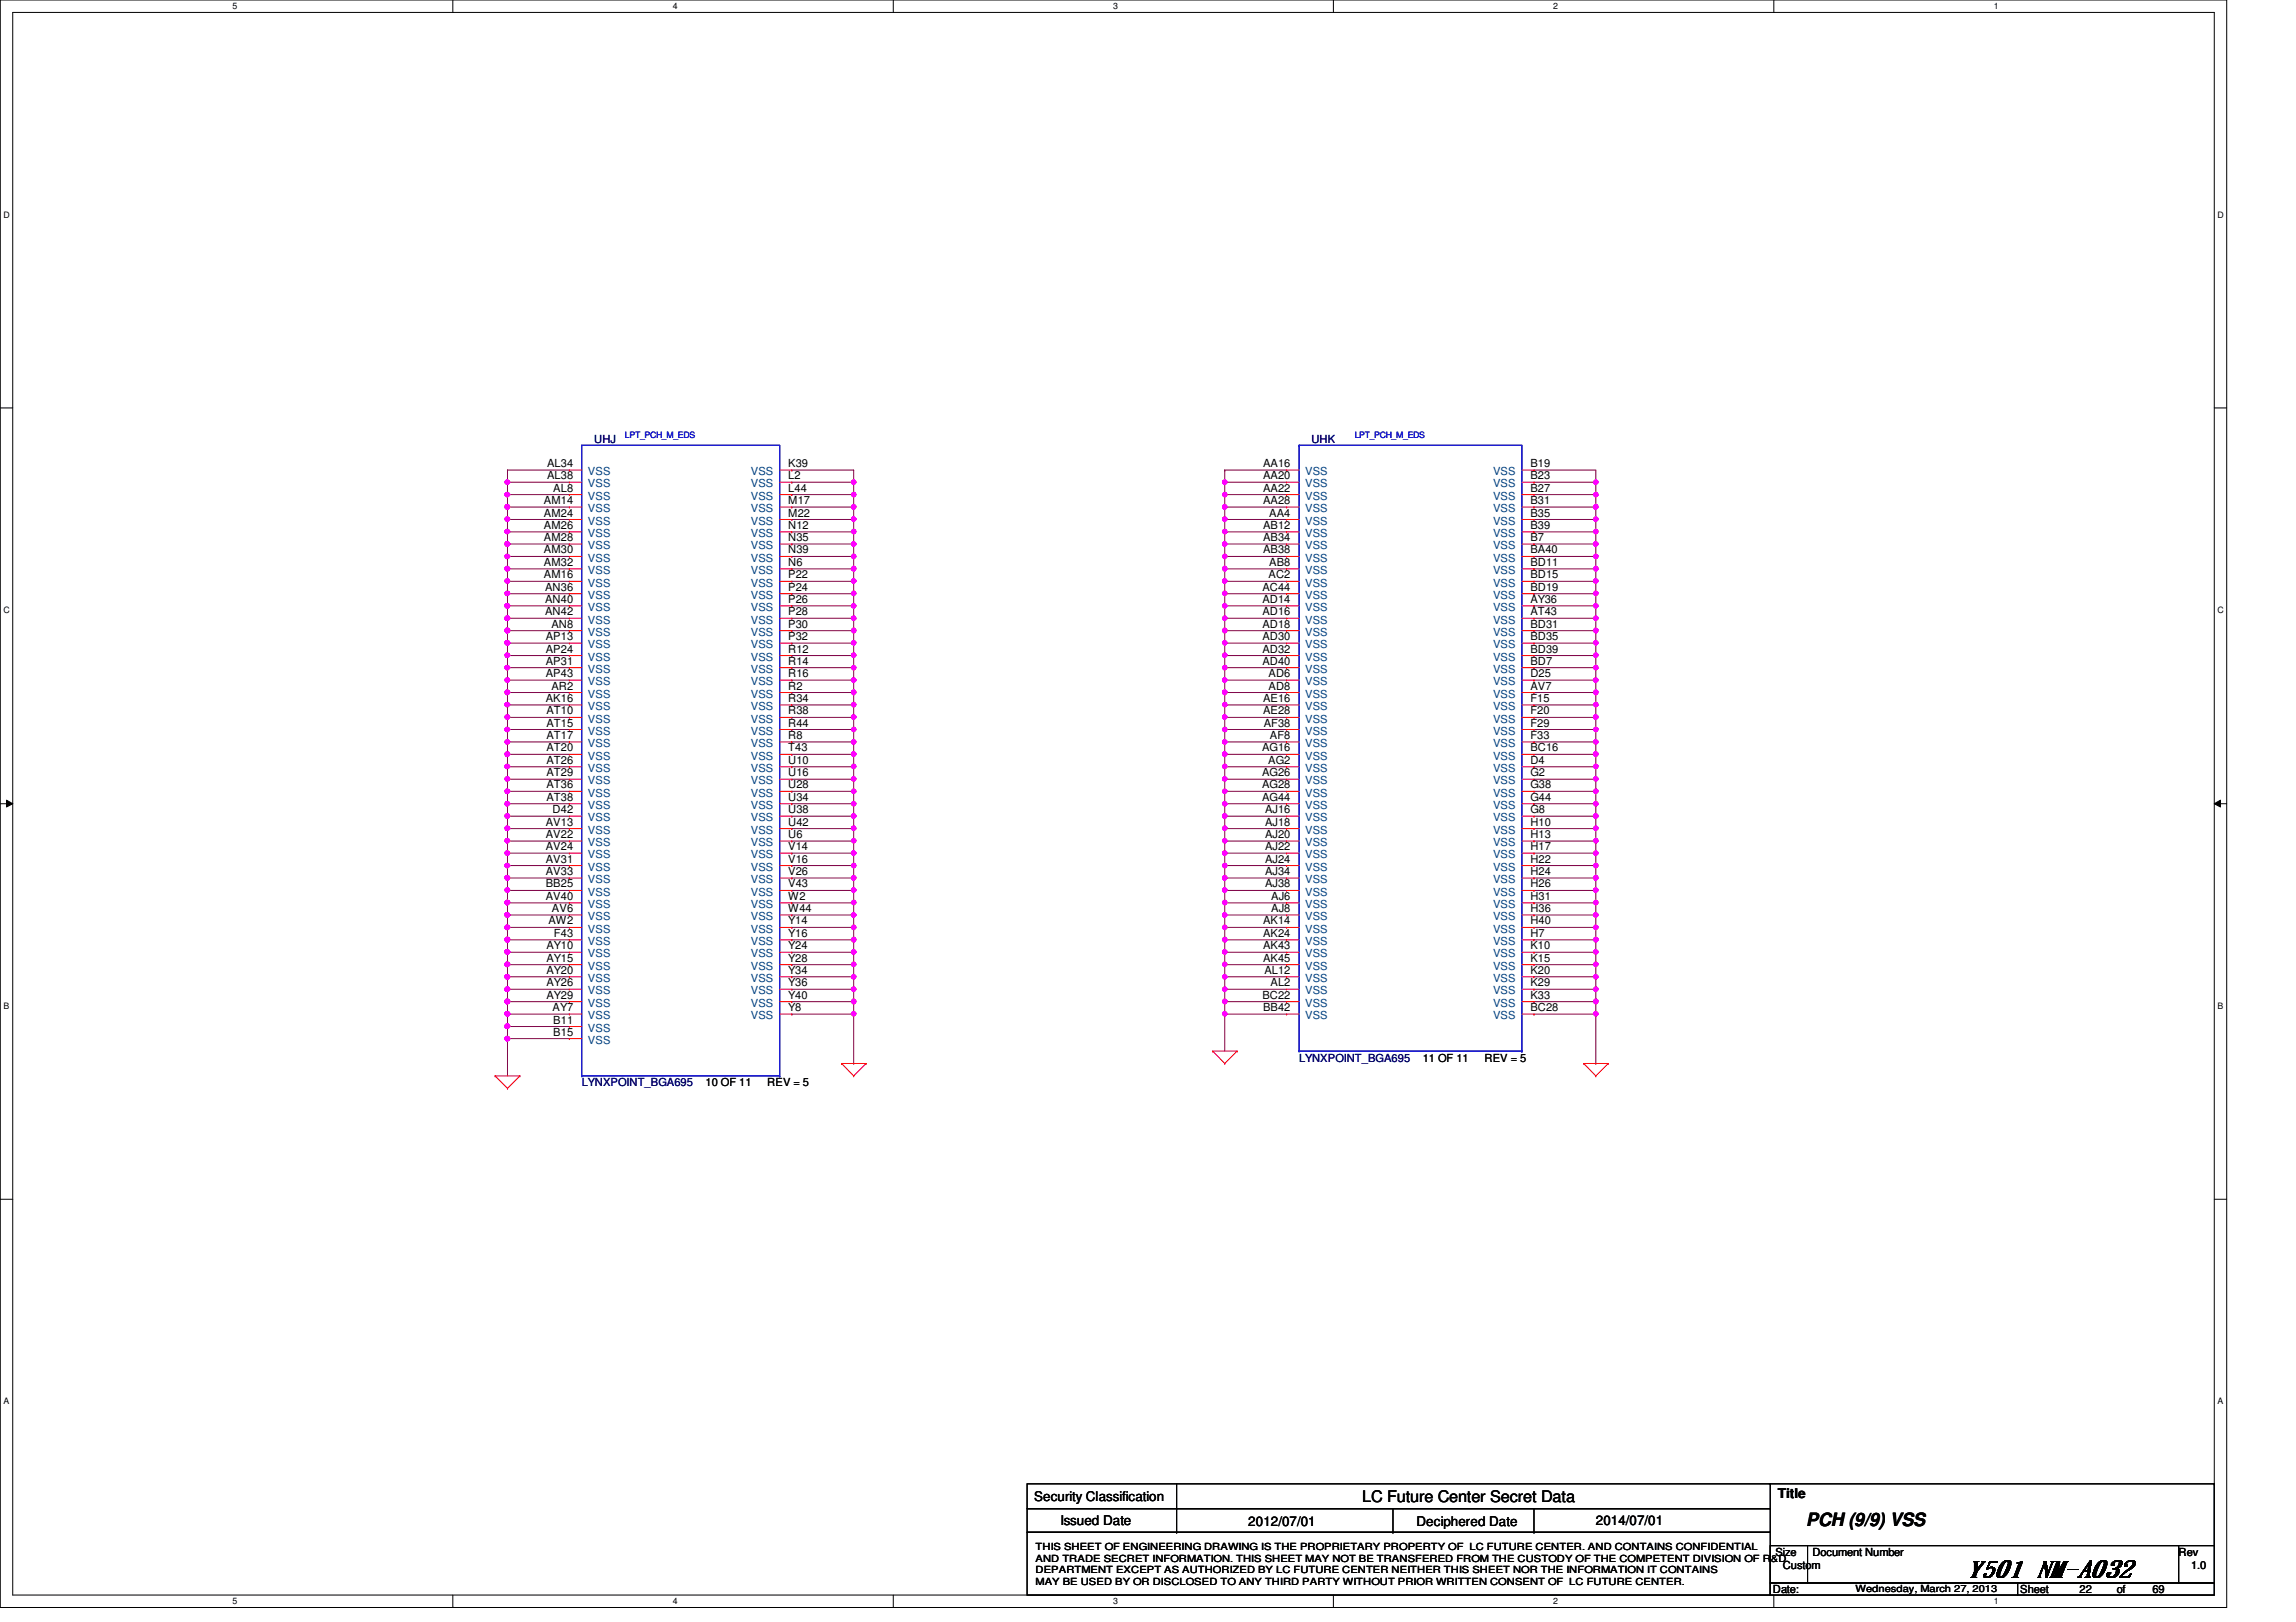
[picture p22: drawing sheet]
<svg xmlns="http://www.w3.org/2000/svg" width="297mm" height="210mm" viewBox="0 0 297 210" stroke-linecap="round" stroke-linejoin="round" font-family="sans-serif">
<defs><g id="words">
<text font-size="3" x="254.5" y="204">Y501 NM-A032</text>
<text font-size="2.4" x="233.7" y="197.4">PCH (9/9) VSS</text>
<text font-size="2.1" x="176.2" y="194.4">LC Future Center Secret Data</text>
<g font-size="1.7">
<text x="133.8" y="194.3">Security Classification</text>
<text x="137.2" y="197.3">Issued Date</text>
<text x="161.5" y="197.5">2012/07/01</text>
<text x="183.3" y="197.5">Deciphered Date</text>
<text x="206.5" y="197.3">2014/07/01</text>
<text x="230" y="193.8">Title</text>
</g>
<g font-size="1.4" fill="#000080">
<text x="76.9" y="57.4">UHJ</text>
<text x="169.7" y="57.4">UHK</text>
<text x="168.1" y="137.4">LYNXPOINT_BGA695</text>
<text x="75.3" y="140.6">LYNXPOINT_BGA695</text>
</g>
<g font-size="1.4">
<text x="70.4" y="65.2">AM14</text>
<text x="70.8" y="62">AL38</text>
<text x="70.8" y="60.5">AL34</text>
<text x="71.6" y="63.6">AL8</text>
<text x="102" y="65.2">M17</text>
<text x="102" y="63.6">L44</text>
<text x="102" y="62">L2</text>
<text x="102" y="60.5">K39</text>
<text x="163.4" y="60.5">AA16</text>
<text x="163.4" y="65.2">AA28</text>
<text x="163.4" y="63.6">AA22</text>
<text x="163.4" y="62">AA20</text>
<text x="198" y="65.2">B31</text>
<text x="198" y="63.6">B27</text>
<text x="198" y="62">B23</text>
<text x="198" y="60.5">B19</text>
<text x="70.4" y="71.6">AM30</text>
<text x="70.4" y="70">AM28</text>
<text x="70.4" y="68.5">AM26</text>
<text x="70.4" y="66.8">AM24</text>
<text x="102" y="68.5">N12</text>
<text x="102" y="71.6">N39</text>
<text x="102" y="70">N35</text>
<text x="102" y="66.8">M22</text>
<text x="163.4" y="71.6">AB38</text>
<text x="163.4" y="70">AB34</text>
<text x="163.4" y="68.5">AB12</text>
<text x="164.2" y="66.8">AA4</text>
<text x="198" y="71.6">BA40</text>
<text x="198" y="70">B7</text>
<text x="198" y="68.5">B39</text>
<text x="198" y="66.8">B35</text>
<text x="70.4" y="73.2">AM32</text>
<text x="70.4" y="74.8">AM16</text>
<text x="70.5" y="76.5">AN36</text>
<text x="102" y="73.2">N6</text>
<text x="102" y="76.5">P24</text>
<text x="102" y="74.8">P22</text>
<text x="163.3" y="76.5">AC44</text>
<text x="164.1" y="74.8">AC2</text>
<text x="164.2" y="73.2">AB8</text>
<text x="198" y="76.5">BD19</text>
<text x="198" y="74.8">BD15</text>
<text x="198" y="73.2">BD11</text>
<text x="70.5" y="78">AN40</text>
<text x="70.5" y="79.6">AN42</text>
<text x="70.6" y="82.8">AP13</text>
<text x="71.3" y="81.2">AN8</text>
<text x="102" y="81.2">P30</text>
<text x="102" y="79.6">P28</text>
<text x="102" y="78">P26</text>
<text x="102" y="82.8">P32</text>
<text x="163.3" y="79.6">AD16</text>
<text x="163.3" y="78">AD14</text>
<text x="163.3" y="82.8">AD30</text>
<text x="163.3" y="81.2">AD18</text>
<text x="198" y="81.2">BD31</text>
<text x="198" y="82.8">BD35</text>
<text x="198" y="79.6">AT43</text>
<text x="198" y="78">AY36</text>
<text x="70.6" y="87.6">AP43</text>
<text x="70.6" y="84.5">AP24</text>
<text x="70.6" y="86">AP31</text>
<text x="71.3" y="89.2">AR2</text>
<text x="102" y="84.5">R12</text>
<text x="102" y="89.2">R2</text>
<text x="102" y="87.6">R16</text>
<text x="102" y="86">R14</text>
<text x="163.3" y="84.5">AD32</text>
<text x="163.3" y="86">AD40</text>
<text x="164.1" y="89.2">AD8</text>
<text x="164.1" y="87.6">AD6</text>
<text x="198" y="84.5">BD39</text>
<text x="198" y="86">BD7</text>
<text x="198" y="89.2">AV7</text>
<text x="198" y="87.6">D25</text>
<text x="70.6" y="90.8">AK16</text>
<text x="70.7" y="95.6">AT17</text>
<text x="70.7" y="94">AT15</text>
<text x="70.7" y="92.5">AT10</text>
<text x="102" y="92.5">R38</text>
<text x="102" y="90.8">R34</text>
<text x="102" y="94">R44</text>
<text x="102" y="95.6">R8</text>
<text x="163.4" y="92.5">AE28</text>
<text x="163.4" y="90.8">AE16</text>
<text x="163.5" y="94">AF38</text>
<text x="164.3" y="95.6">AF8</text>
<text x="198" y="92.5">F20</text>
<text x="198" y="95.6">F33</text>
<text x="198" y="94">F29</text>
<text x="198" y="90.8">F15</text>
<text x="70.7" y="98.8">AT26</text>
<text x="70.7" y="97.2">AT20</text>
<text x="70.7" y="100.5">AT29</text>
<text x="102" y="97.2">T43</text>
<text x="102" y="100.5">U16</text>
<text x="102" y="98.8">U10</text>
<text x="163.3" y="97.2">AG16</text>
<text x="163.3" y="100.5">AG26</text>
<text x="164.1" y="98.8">AG2</text>
<text x="198" y="98.8">D4</text>
<text x="198" y="97.2">BC16</text>
<text x="198" y="100.5">G2</text>
<text x="70.6" y="106.8">AV13</text>
<text x="70.7" y="102">AT36</text>
<text x="70.7" y="103.6">AT38</text>
<text x="71.5" y="105.2">D42</text>
<text x="102" y="102">U28</text>
<text x="102" y="103.6">U34</text>
<text x="102" y="105.2">U38</text>
<text x="102" y="106.8">U42</text>
<text x="163.3" y="103.6">AG44</text>
<text x="163.3" y="102">AG28</text>
<text x="163.7" y="106.8">AJ18</text>
<text x="163.7" y="105.2">AJ16</text>
<text x="198" y="102">G38</text>
<text x="198" y="103.6">G44</text>
<text x="198" y="105.2">G8</text>
<text x="198" y="106.8">H10</text>
<text x="70.6" y="111.6">AV31</text>
<text x="70.6" y="113.2">AV33</text>
<text x="70.6" y="110">AV24</text>
<text x="70.6" y="108.5">AV22</text>
<text x="102" y="108.5">U6</text>
<text x="102" y="110">V14</text>
<text x="102" y="111.6">V16</text>
<text x="102" y="113.2">V26</text>
<text x="163.7" y="108.5">AJ20</text>
<text x="163.7" y="111.6">AJ24</text>
<text x="163.7" y="110">AJ22</text>
<text x="163.7" y="113.2">AJ34</text>
<text x="198" y="108.5">H13</text>
<text x="198" y="110">H17</text>
<text x="198" y="111.6">H22</text>
<text x="198" y="113.2">H24</text>
<text x="70.6" y="114.9">BB25</text>
<text x="70.6" y="116.5">AV40</text>
<text x="70.9" y="119.6">AW2</text>
<text x="71.4" y="118">AV6</text>
<text x="102" y="118">W44</text>
<text x="102" y="116.5">W2</text>
<text x="102" y="114.9">V43</text>
<text x="102" y="119.6">Y14</text>
<text x="163.4" y="119.6">AK14</text>
<text x="163.7" y="114.9">AJ38</text>
<text x="164.5" y="118">AJ8</text>
<text x="164.5" y="116.5">AJ6</text>
<text x="198" y="118">H36</text>
<text x="198" y="114.9">H26</text>
<text x="198" y="119.6">H40</text>
<text x="198" y="116.5">H31</text>
<text x="70.7" y="124.5">AY15</text>
<text x="70.7" y="122.9">AY10</text>
<text x="71.7" y="121.2">F43</text>
<text x="102" y="121.2">Y16</text>
<text x="102" y="122.9">Y24</text>
<text x="102" y="124.5">Y28</text>
<text x="163.4" y="124.5">AK45</text>
<text x="163.4" y="122.9">AK43</text>
<text x="163.4" y="121.2">AK24</text>
<text x="198" y="124.5">K15</text>
<text x="198" y="122.9">K10</text>
<text x="198" y="121.2">H7</text>
<text x="70.7" y="129.2">AY29</text>
<text x="70.7" y="127.6">AY26</text>
<text x="70.7" y="126">AY20</text>
<text x="71.5" y="130.9">AY7</text>
<text x="102" y="126">Y34</text>
<text x="102" y="129.2">Y40</text>
<text x="102" y="127.6">Y36</text>
<text x="102" y="130.9">Y8</text>
<text x="163.3" y="129.2">BC22</text>
<text x="163.4" y="130.9">BB42</text>
<text x="163.6" y="126">AL12</text>
<text x="164.4" y="127.6">AL2</text>
<text x="198" y="129.2">K33</text>
<text x="198" y="127.6">K29</text>
<text x="198" y="126">K20</text>
<text x="198" y="130.9">BC28</text>
<text x="71.6" y="134">B15</text>
<text x="71.6" y="132.5">B11</text>
<text x="184.1" y="137.4">11 OF 11</text>
<text x="192.1" y="137.4">REV = 5</text>
<text x="91.3" y="140.6">10 OF 11</text>
<text x="99.3" y="140.6">REV = 5</text>
<text x="229.7" y="201.4">Size</text>
<text x="230.6" y="203">Custom</text>
<text x="234.5" y="201.4">Document Number</text>
<text x="281.9" y="201.4">Rev</text>
<text x="283.5" y="203">1.0</text>
<text x="229.4" y="206.2">Date:</text>
<text x="261.4" y="206.2">Sheet</text>
<text x="269" y="206.2">22</text>
<text x="273.9" y="206.2">of</text>
<text x="278.5" y="206.2">69</text>
</g>
<g font-size="1.4" fill="#004080">
<text x="76.1" y="64.7">VSS</text>
<text x="76.1" y="63.1">VSS</text>
<text x="76.1" y="61.5">VSS</text>
<text x="97.2" y="64.7">VSS</text>
<text x="97.2" y="63.1">VSS</text>
<text x="97.2" y="61.5">VSS</text>
<text x="168.9" y="61.5">VSS</text>
<text x="168.9" y="64.7">VSS</text>
<text x="168.9" y="63.1">VSS</text>
<text x="193.2" y="64.7">VSS</text>
<text x="193.2" y="63.1">VSS</text>
<text x="193.2" y="61.5">VSS</text>
<text x="76.1" y="71.1">VSS</text>
<text x="76.1" y="69.5">VSS</text>
<text x="76.1" y="67.9">VSS</text>
<text x="76.1" y="66.3">VSS</text>
<text x="97.2" y="69.5">VSS</text>
<text x="97.2" y="71.1">VSS</text>
<text x="97.2" y="67.9">VSS</text>
<text x="97.2" y="66.3">VSS</text>
<text x="168.9" y="71.1">VSS</text>
<text x="168.9" y="69.5">VSS</text>
<text x="168.9" y="67.9">VSS</text>
<text x="168.9" y="66.3">VSS</text>
<text x="193.2" y="71.1">VSS</text>
<text x="193.2" y="69.5">VSS</text>
<text x="193.2" y="67.9">VSS</text>
<text x="193.2" y="66.3">VSS</text>
<text x="76.1" y="77.5">VSS</text>
<text x="76.1" y="72.7">VSS</text>
<text x="76.1" y="74.3">VSS</text>
<text x="76.1" y="75.9">VSS</text>
<text x="97.2" y="72.7">VSS</text>
<text x="97.2" y="74.3">VSS</text>
<text x="97.2" y="77.5">VSS</text>
<text x="97.2" y="75.9">VSS</text>
<text x="168.9" y="74.3">VSS</text>
<text x="168.9" y="75.9">VSS</text>
<text x="168.9" y="72.7">VSS</text>
<text x="168.9" y="77.5">VSS</text>
<text x="193.2" y="77.5">VSS</text>
<text x="193.2" y="75.9">VSS</text>
<text x="193.2" y="74.3">VSS</text>
<text x="193.2" y="72.7">VSS</text>
<text x="76.1" y="79.1">VSS</text>
<text x="76.1" y="83.9">VSS</text>
<text x="76.1" y="82.3">VSS</text>
<text x="76.1" y="80.7">VSS</text>
<text x="97.2" y="82.3">VSS</text>
<text x="97.2" y="80.7">VSS</text>
<text x="97.2" y="79.1">VSS</text>
<text x="97.2" y="83.9">VSS</text>
<text x="168.9" y="80.7">VSS</text>
<text x="168.9" y="79.1">VSS</text>
<text x="168.9" y="83.9">VSS</text>
<text x="168.9" y="82.3">VSS</text>
<text x="193.2" y="82.3">VSS</text>
<text x="193.2" y="83.9">VSS</text>
<text x="193.2" y="80.7">VSS</text>
<text x="193.2" y="79.1">VSS</text>
<text x="76.1" y="88.7">VSS</text>
<text x="76.1" y="85.5">VSS</text>
<text x="76.1" y="87.1">VSS</text>
<text x="97.2" y="85.5">VSS</text>
<text x="97.2" y="88.7">VSS</text>
<text x="97.2" y="87.1">VSS</text>
<text x="168.9" y="85.5">VSS</text>
<text x="168.9" y="88.7">VSS</text>
<text x="168.9" y="87.1">VSS</text>
<text x="193.2" y="85.5">VSS</text>
<text x="193.2" y="87.1">VSS</text>
<text x="193.2" y="88.7">VSS</text>
<text x="76.1" y="95.1">VSS</text>
<text x="76.1" y="93.5">VSS</text>
<text x="76.1" y="91.9">VSS</text>
<text x="76.1" y="90.3">VSS</text>
<text x="97.2" y="90.3">VSS</text>
<text x="97.2" y="93.5">VSS</text>
<text x="97.2" y="91.9">VSS</text>
<text x="97.2" y="95.1">VSS</text>
<text x="168.9" y="95.1">VSS</text>
<text x="168.9" y="93.5">VSS</text>
<text x="168.9" y="91.9">VSS</text>
<text x="168.9" y="90.3">VSS</text>
<text x="193.2" y="90.3">VSS</text>
<text x="193.2" y="93.5">VSS</text>
<text x="193.2" y="95.1">VSS</text>
<text x="193.2" y="91.9">VSS</text>
<text x="76.1" y="99.9">VSS</text>
<text x="76.1" y="98.3">VSS</text>
<text x="76.1" y="96.7">VSS</text>
<text x="76.1" y="101.5">VSS</text>
<text x="97.2" y="98.3">VSS</text>
<text x="97.2" y="96.7">VSS</text>
<text x="97.2" y="101.5">VSS</text>
<text x="97.2" y="99.9">VSS</text>
<text x="168.9" y="98.3">VSS</text>
<text x="168.9" y="96.7">VSS</text>
<text x="168.9" y="101.5">VSS</text>
<text x="168.9" y="99.9">VSS</text>
<text x="193.2" y="99.9">VSS</text>
<text x="193.2" y="98.3">VSS</text>
<text x="193.2" y="101.5">VSS</text>
<text x="193.2" y="96.7">VSS</text>
<text x="76.1" y="107.9">VSS</text>
<text x="76.1" y="106.3">VSS</text>
<text x="76.1" y="103.1">VSS</text>
<text x="76.1" y="104.7">VSS</text>
<text x="97.2" y="103.1">VSS</text>
<text x="97.2" y="104.7">VSS</text>
<text x="97.2" y="106.3">VSS</text>
<text x="97.2" y="107.9">VSS</text>
<text x="168.9" y="107.9">VSS</text>
<text x="168.9" y="106.3">VSS</text>
<text x="168.9" y="104.7">VSS</text>
<text x="168.9" y="103.1">VSS</text>
<text x="193.2" y="103.1">VSS</text>
<text x="193.2" y="104.7">VSS</text>
<text x="193.2" y="106.3">VSS</text>
<text x="193.2" y="107.9">VSS</text>
<text x="76.1" y="112.7">VSS</text>
<text x="76.1" y="111.1">VSS</text>
<text x="76.1" y="109.5">VSS</text>
<text x="97.2" y="109.5">VSS</text>
<text x="97.2" y="111.1">VSS</text>
<text x="97.2" y="112.7">VSS</text>
<text x="168.9" y="109.5">VSS</text>
<text x="168.9" y="112.7">VSS</text>
<text x="168.9" y="111.1">VSS</text>
<text x="193.2" y="109.5">VSS</text>
<text x="193.2" y="111.1">VSS</text>
<text x="193.2" y="112.7">VSS</text>
<text x="76.1" y="115.9">VSS</text>
<text x="76.1" y="117.5">VSS</text>
<text x="76.1" y="114.3">VSS</text>
<text x="76.1" y="119.1">VSS</text>
<text x="97.2" y="114.3">VSS</text>
<text x="97.2" y="119.1">VSS</text>
<text x="97.2" y="117.5">VSS</text>
<text x="97.2" y="115.9">VSS</text>
<text x="168.9" y="119.1">VSS</text>
<text x="168.9" y="117.5">VSS</text>
<text x="168.9" y="115.9">VSS</text>
<text x="168.9" y="114.3">VSS</text>
<text x="193.2" y="119.1">VSS</text>
<text x="193.2" y="115.9">VSS</text>
<text x="193.2" y="114.3">VSS</text>
<text x="193.2" y="117.5">VSS</text>
<text x="76.1" y="122.3">VSS</text>
<text x="76.1" y="125.5">VSS</text>
<text x="76.1" y="123.9">VSS</text>
<text x="76.1" y="120.7">VSS</text>
<text x="97.2" y="122.3">VSS</text>
<text x="97.2" y="120.7">VSS</text>
<text x="97.2" y="123.9">VSS</text>
<text x="97.2" y="125.5">VSS</text>
<text x="168.9" y="125.5">VSS</text>
<text x="168.9" y="123.9">VSS</text>
<text x="168.9" y="122.3">VSS</text>
<text x="168.9" y="120.7">VSS</text>
<text x="193.2" y="125.5">VSS</text>
<text x="193.2" y="123.9">VSS</text>
<text x="193.2" y="122.3">VSS</text>
<text x="193.2" y="120.7">VSS</text>
<text x="76.1" y="131.9">VSS</text>
<text x="76.1" y="130.3">VSS</text>
<text x="76.1" y="128.7">VSS</text>
<text x="76.1" y="127.1">VSS</text>
<text x="97.2" y="127.1">VSS</text>
<text x="97.2" y="130.3">VSS</text>
<text x="97.2" y="128.7">VSS</text>
<text x="97.2" y="131.9">VSS</text>
<text x="168.9" y="128.7">VSS</text>
<text x="168.9" y="127.1">VSS</text>
<text x="168.9" y="131.9">VSS</text>
<text x="168.9" y="130.3">VSS</text>
<text x="193.2" y="130.3">VSS</text>
<text x="193.2" y="128.7">VSS</text>
<text x="193.2" y="127.1">VSS</text>
<text x="193.2" y="131.9">VSS</text>
<text x="76.1" y="135.1">VSS</text>
<text x="76.1" y="133.5">VSS</text>
</g>
<g font-size="1.3">
<text x="134" y="200.6">THIS SHEET OF ENGINEERING DRAWING IS THE PROPRIETARY PROPERTY OF LC FUTURE CENTER. AND CONTAINS CONFIDENTIAL</text>
<text x="134" y="202.1">AND TRADE SECRET INFORMATION. THIS SHEET MAY NOT BE TRANSFERED FROM THE CUSTODY OF THE COMPETENT DIVISION OF R&amp;D</text>
<text x="134" y="203.6">DEPARTMENT EXCEPT AS AUTHORIZED BY LC FUTURE CENTER NEITHER THIS SHEET NOR THE INFORMATION IT CONTAINS</text>
<text x="134" y="205.1">MAY BE USED BY OR DISCLOSED TO ANY THIRD PARTY WITHOUT PRIOR WRITTEN CONSENT OF LC FUTURE CENTER.</text>
<text x="240.1" y="206">Wednesday, March 27, 2013</text>
</g>
<g font-size="1.1">
<text x="30.1" y="1.1">5</text>
<text x="87" y="1.1">4</text>
<text x="144" y="1.1">3</text>
<text x="201" y="1.1">2</text>
<text x="257.9" y="1.1">1</text>
<text x=".5" y="28.2">D</text>
<text x="286.9" y="28.2">D</text>
<text x=".5" y="79.3">C</text>
<text x="286.9" y="79.3">C</text>
<text x=".5" y="130.6">B</text>
<text x="286.9" y="130.6">B</text>
<text x=".5" y="181.7">A</text>
<text x="286.9" y="181.7">A</text>
<text x="30.1" y="207.6">5</text>
<text x="87" y="207.6">4</text>
<text x="144" y="207.6">3</text>
<text x="201" y="207.6">2</text>
<text x="257.9" y="207.6">1</text>
</g>
<g font-size="1.1" fill="#00f">
<text x="80.9" y="56.7">LPT_PCH_M_EDS</text>
<text x="175.3" y="56.7">LPT_PCH_M_EDS</text>
</g>
</g></defs>
<path d="M0 0h288.1v208h-288.1zM1.6 1.6h284.9v204.8h-284.9z" fill="none" stroke="#000" stroke-width=".13"/>
<g fill="#fff">
<path d="M30.1 .2h.6v1.2h-.6z"/>
<path d="M30.1 206.6h.6v1.2h-.6z"/>
</g>
<path d="M58.6 0v1.6M58.6 206.4v1.6" fill="none" stroke="#000" stroke-width=".13"/>
<g fill="#fff">
<path d="M87 .2h.6v1.2h-.6z"/>
<path d="M87 206.6h.6v1.2h-.6z"/>
</g>
<path d="M115.6 0v1.6M115.6 206.4v1.6" fill="none" stroke="#000" stroke-width=".13"/>
<g fill="#fff">
<path d="M144 .2h.6v1.2h-.6z"/>
<path d="M144 206.6h.6v1.2h-.6z"/>
</g>
<path d="M172.5 0v1.6M172.5 206.4v1.6" fill="none" stroke="#000" stroke-width=".13"/>
<g fill="#fff">
<path d="M201 .2h.5v1.2h-.5z"/>
<path d="M201 206.6h.5v1.2h-.5z"/>
</g>
<path d="M229.5 0v1.6M229.5 206.4v1.6" fill="none" stroke="#000" stroke-width=".13"/>
<g fill="#fff">
<path d="M257.9 .2h.6v1.2h-.6z"/>
<path d="M257.9 206.6h.6v1.2h-.6z"/>
<path d="M.5 27.2h.7v1.2h-.7z"/>
<path d="M286.9 27.2h.8v1.2h-.8z"/>
<path d="M.5 78.4h.7v1.1h-.7z"/>
<path d="M286.9 78.4h.8v1.1h-.8z"/>
</g>
<path d="M0 52.8h1.6M286.5 52.8h1.6" fill="none" stroke="#000" stroke-width=".13"/>
<g fill="#fff">
<path d="M.5 129.6h.7v1.2h-.7z"/>
<path d="M286.9 129.6h.7v1.2h-.7z"/>
</g>
<path d="M0 104h1.6M.8 103.5l.8 .5-.8 .4zM286.5 104l.8-.5v.9zM286.5 104h1.6" fill="none" stroke="#000" stroke-width=".13"/>
<path d="M.8 103.5l.8 .5-.8 .4zM286.5 104l.8-.5v.9z" fill="#000"/>
<g fill="#fff">
<path d="M.5 180.8h.7v1.1h-.7z"/>
<path d="M286.9 180.8h.7v1.1h-.7z"/>
</g>
<path d="M0 155.2h1.6M286.5 155.2h1.6" fill="none" stroke="#000" stroke-width=".13"/>
<path d="M65.7 60.8h.1M65.7 62.4h.1M65.7 60.8h8M65.7 60.8v3.2M65.7 62.4h8" fill="none" stroke="#800040" stroke-width=".13"/>
<circle cx="65.6" cy="62.4" r=".31" fill="#f0f"/>
<circle cx="65.6" cy="62.4" r=".31" fill="none" stroke="#f0f" stroke-width=".13"/>
<path d="M65.7 64h.1M65.7 65.6h.1M65.7 64h8M65.7 65.6h8" fill="none" stroke="#800040" stroke-width=".13"/>
<circle cx="65.6" cy="65.6" r=".32" fill="#f0f"/>
<circle cx="65.6" cy="65.6" r=".32" fill="none" stroke="#f0f" stroke-width=".13"/>
<path d="M65.7 65.6h.1M65.7 67.2h.1M65.7 65.6v1.6M65.7 67.2h8" fill="none" stroke="#800040" stroke-width=".13"/>
<circle cx="65.6" cy="67.2" r=".31" fill="#f0f"/>
<circle cx="65.6" cy="67.2" r=".31" fill="none" stroke="#f0f" stroke-width=".13"/>
<path d="M65.7 68.8h.1M65.7 68.8h8" fill="none" stroke="#800040" stroke-width=".13"/>
<circle cx="65.6" cy="68.8" r=".31" fill="#f0f"/>
<circle cx="65.6" cy="68.8" r=".31" fill="none" stroke="#f0f" stroke-width=".13"/>
<path d="M65.7 70.4h.1M65.7 70.4h8" fill="none" stroke="#800040" stroke-width=".13"/>
<circle cx="65.6" cy="70.4" r=".31" fill="#f0f"/>
<circle cx="65.6" cy="70.4" r=".31" fill="none" stroke="#f0f" stroke-width=".13"/>
<path d="M65.7 72h.1M65.7 72h8" fill="none" stroke="#800040" stroke-width=".13"/>
<circle cx="65.6" cy="72" r=".31" fill="#f0f"/>
<circle cx="65.6" cy="72" r=".31" fill="none" stroke="#f0f" stroke-width=".13"/>
<path d="M65.7 72h.1M65.7 67.2h.1M65.7 68.8h.1M65.7 73.6h.1M65.7 67.2v3.2M65.7 72v1.6M65.7 73.6h8" fill="none" stroke="#800040" stroke-width=".13"/>
<circle cx="65.6" cy="73.6" r=".32" fill="#f0f"/>
<circle cx="65.6" cy="73.6" r=".32" fill="none" stroke="#f0f" stroke-width=".13"/>
<path d="M65.7 75.2h.1M65.7 75.2h8" fill="none" stroke="#800040" stroke-width=".13"/>
<circle cx="65.6" cy="75.2" r=".31" fill="#f0f"/>
<circle cx="65.6" cy="75.2" r=".31" fill="none" stroke="#f0f" stroke-width=".13"/>
<path d="M65.7 76.8h.1M65.7 76.8h8" fill="none" stroke="#800040" stroke-width=".13"/>
<circle cx="65.6" cy="76.8" r=".31" fill="#f0f"/>
<circle cx="65.6" cy="76.8" r=".31" fill="none" stroke="#f0f" stroke-width=".13"/>
<path d="M65.7 78.4h.1M65.7 78.4h8" fill="none" stroke="#800040" stroke-width=".13"/>
<circle cx="65.6" cy="78.4" r=".31" fill="#f0f"/>
<circle cx="65.6" cy="78.4" r=".31" fill="none" stroke="#f0f" stroke-width=".13"/>
<path d="M65.7 80h.1M65.7 80h8" fill="none" stroke="#800040" stroke-width=".13"/>
<circle cx="65.6" cy="80" r=".31" fill="#f0f"/>
<circle cx="65.6" cy="80" r=".31" fill="none" stroke="#f0f" stroke-width=".13"/>
<path d="M65.7 81.6h.1M65.7 81.6h8" fill="none" stroke="#800040" stroke-width=".13"/>
<circle cx="65.6" cy="81.6" r=".32" fill="#f0f"/>
<circle cx="65.6" cy="81.6" r=".32" fill="none" stroke="#f0f" stroke-width=".13"/>
<path d="M65.7 83.2h.1M65.7 83.2h8" fill="none" stroke="#800040" stroke-width=".13"/>
<circle cx="65.6" cy="83.2" r=".31" fill="#f0f"/>
<circle cx="65.6" cy="83.2" r=".31" fill="none" stroke="#f0f" stroke-width=".13"/>
<path d="M65.7 84.8h.1M65.7 84.8h8M65.7 134.4h.1M65.7 134.4v4.8" fill="none" stroke="#800040" stroke-width=".13"/>
<circle cx="65.6" cy="134.4" r=".31" fill="#f0f"/>
<circle cx="65.6" cy="134.4" r=".31" fill="none" stroke="#f0f" stroke-width=".13"/>
<path d="M65.7 78.4h.1M65.7 78.4v1.6" fill="none" stroke="#800040" stroke-width=".13"/>
<circle cx="65.6" cy="78.4" r=".31" fill="#f0f"/>
<circle cx="65.6" cy="78.4" r=".31" fill="none" stroke="#f0f" stroke-width=".13"/>
<path d="M65.7 76.8h.1M65.7 75.2h.1M65.7 73.6h.1M65.7 73.6v4.8M65.7 81.6h.1M65.7 81.6v1.6" fill="none" stroke="#800040" stroke-width=".13"/>
<circle cx="65.6" cy="81.6" r=".32" fill="#f0f"/>
<circle cx="65.6" cy="81.6" r=".32" fill="none" stroke="#f0f" stroke-width=".13"/>
<path d="M65.7 80h.1M65.7 80v1.6" fill="none" stroke="#800040" stroke-width=".13"/>
<circle cx="65.6" cy="80" r=".31" fill="#f0f"/>
<circle cx="65.6" cy="80" r=".31" fill="none" stroke="#f0f" stroke-width=".13"/>
<g fill="none" stroke="#800040" stroke-width=".13">
<path d="M158.4 60.8h.1M158.4 62.4h.1M158.4 64h.1M158.4 65.6h.1M158.4 67.2h.1M158.4 68.8h.1M158.4 70.4h.1M158.4 72h.1M158.4 73.6h.1M158.4 75.2h.1M158.4 60.8h8.1M158.4 62.4h8.1"/>
<path d="M158.4 64h8.1M158.4 65.6h8.1M158.4 67.2h8.1M158.4 68.8h8.1M158.4 70.4h8.1M158.4 72h8.1M158.4 73.6h8.1M158.4 75.2h8.1"/>
</g>
<circle cx="158.5" cy="75.2" r=".3" fill="#f0f"/>
<circle cx="158.5" cy="75.2" r=".3" fill="none" stroke="#f0f" stroke-width=".13"/>
<path d="M158.4 76.8h.1M158.4 78.4h.1M158.4 76.8h8.1M158.4 78.4h8.1M158.4 80h.1M158.4 81.6h.1M158.4 83.2h.1M158.4 84.8h.1M158.4 80h8.1M158.4 81.6h8.1M158.4 83.2h8.1M158.4 84.8h8.1" fill="none" stroke="#800040" stroke-width=".13"/>
<circle cx="158.5" cy="84.8" r=".3" fill="#f0f"/>
<circle cx="158.5" cy="84.8" r=".3" fill="none" stroke="#f0f" stroke-width=".13"/>
<path d="M158.4 60.8h.1M158.4 60.8v1.6M158.4 81.6h.1M158.4 81.6v1.6" fill="none" stroke="#800040" stroke-width=".13"/>
<circle cx="158.4" cy="81.6" r=".31" fill="#f0f"/>
<circle cx="158.4" cy="81.6" r=".31" fill="none" stroke="#f0f" stroke-width=".13"/>
<path d="M158.4 80h.1M158.4 80v1.6" fill="none" stroke="#800040" stroke-width=".13"/>
<circle cx="158.5" cy="80" r=".3" fill="#f0f"/>
<circle cx="158.5" cy="80" r=".3" fill="none" stroke="#f0f" stroke-width=".13"/>
<path d="M158.4 78.4h.1M158.4 78.4v1.6" fill="none" stroke="#800040" stroke-width=".13"/>
<circle cx="158.5" cy="78.4" r=".3" fill="#f0f"/>
<circle cx="158.5" cy="78.4" r=".3" fill="none" stroke="#f0f" stroke-width=".13"/>
<path d="M158.4 75.2h.1M158.4 72h.1M158.4 72v1.6M158.4 75.2v1.6" fill="none" stroke="#800040" stroke-width=".13"/>
<circle cx="158.5" cy="72" r=".3" fill="#f0f"/>
<circle cx="158.5" cy="72" r=".3" fill="none" stroke="#f0f" stroke-width=".13"/>
<path d="M158.4 70.4h.1M158.4 70.4v1.6" fill="none" stroke="#800040" stroke-width=".13"/>
<circle cx="158.5" cy="70.4" r=".3" fill="#f0f"/>
<circle cx="158.5" cy="70.4" r=".3" fill="none" stroke="#f0f" stroke-width=".13"/>
<path d="M158.4 68.8h.1M158.4 68.8v1.6" fill="none" stroke="#800040" stroke-width=".13"/>
<circle cx="158.5" cy="68.8" r=".3" fill="#f0f"/>
<circle cx="158.5" cy="68.8" r=".3" fill="none" stroke="#f0f" stroke-width=".13"/>
<path d="M158.4 67.2h.1M158.4 67.2v1.6" fill="none" stroke="#800040" stroke-width=".13"/>
<circle cx="158.5" cy="67.2" r=".3" fill="#f0f"/>
<circle cx="158.5" cy="67.2" r=".3" fill="none" stroke="#f0f" stroke-width=".13"/>
<path d="M158.4 65.6h.1M158.4 65.6v1.6" fill="none" stroke="#800040" stroke-width=".13"/>
<circle cx="158.4" cy="65.6" r=".31" fill="#f0f"/>
<circle cx="158.4" cy="65.6" r=".31" fill="none" stroke="#f0f" stroke-width=".13"/>
<path d="M158.4 64h.1M158.4 64v1.6" fill="none" stroke="#800040" stroke-width=".13"/>
<circle cx="158.5" cy="64" r=".3" fill="#f0f"/>
<circle cx="158.5" cy="64" r=".3" fill="none" stroke="#f0f" stroke-width=".13"/>
<path d="M158.4 62.4h.1M158.4 62.4v1.6" fill="none" stroke="#800040" stroke-width=".13"/>
<circle cx="158.5" cy="62.4" r=".3" fill="#f0f"/>
<circle cx="158.5" cy="62.4" r=".3" fill="none" stroke="#f0f" stroke-width=".13"/>
<path d="M158.4 76.8h.1M158.4 76.8v1.6" fill="none" stroke="#800040" stroke-width=".13"/>
<circle cx="158.5" cy="76.8" r=".3" fill="#f0f"/>
<circle cx="158.5" cy="76.8" r=".3" fill="none" stroke="#f0f" stroke-width=".13"/>
<path d="M158.4 86.4h.1M158.4 86.4h8.1" fill="none" stroke="#800040" stroke-width=".13"/>
<circle cx="158.5" cy="86.4" r=".3" fill="#f0f"/>
<circle cx="158.5" cy="86.4" r=".3" fill="none" stroke="#f0f" stroke-width=".13"/>
<path d="M158.4 88h.1M158.4 89.6h.1M158.4 91.2h.1M158.4 88h8.1M158.4 89.6h8.1M158.4 91.2h8.1" fill="none" stroke="#800040" stroke-width=".13"/>
<circle cx="158.5" cy="91.2" r=".3" fill="#f0f"/>
<circle cx="158.5" cy="91.2" r=".3" fill="none" stroke="#f0f" stroke-width=".13"/>
<path d="M158.4 92.8h.1M158.4 94.4h.1M158.4 92.8h8.1M158.4 94.4h8.1" fill="none" stroke="#800040" stroke-width=".13"/>
<circle cx="158.5" cy="94.4" r=".3" fill="#f0f"/>
<circle cx="158.5" cy="94.4" r=".3" fill="none" stroke="#f0f" stroke-width=".13"/>
<path d="M158.4 96h.1M158.4 97.6h.1M158.4 96h8.1M158.4 97.6h8.1" fill="none" stroke="#800040" stroke-width=".13"/>
<circle cx="158.4" cy="97.6" r=".31" fill="#f0f"/>
<circle cx="158.4" cy="97.6" r=".31" fill="none" stroke="#f0f" stroke-width=".13"/>
<path d="M158.4 99.2h.1M158.4 99.2h8.1" fill="none" stroke="#800040" stroke-width=".13"/>
<circle cx="158.5" cy="99.2" r=".3" fill="#f0f"/>
<circle cx="158.5" cy="99.2" r=".3" fill="none" stroke="#f0f" stroke-width=".13"/>
<path d="M158.4 100.8h.1M158.4 100.8h8.1" fill="none" stroke="#800040" stroke-width=".13"/>
<circle cx="158.5" cy="100.8" r=".3" fill="#f0f"/>
<circle cx="158.5" cy="100.8" r=".3" fill="none" stroke="#f0f" stroke-width=".13"/>
<path d="M158.4 102.4h.1M158.4 104h.1M158.4 105.6h.1M158.4 107.2h.1M158.4 102.4h8.1M158.4 104h8.1M158.4 105.6h8.1M158.4 107.2h8.1" fill="none" stroke="#800040" stroke-width=".13"/>
<circle cx="158.5" cy="107.2" r=".3" fill="#f0f"/>
<circle cx="158.5" cy="107.2" r=".3" fill="none" stroke="#f0f" stroke-width=".13"/>
<path d="M158.4 108.8h.1M158.4 110.4h.1M158.4 108.8h8.1M158.4 110.4h8.1" fill="none" stroke="#800040" stroke-width=".13"/>
<circle cx="158.5" cy="110.4" r=".3" fill="#f0f"/>
<circle cx="158.5" cy="110.4" r=".3" fill="none" stroke="#f0f" stroke-width=".13"/>
<path d="M158.4 107.2h.1M158.4 104h.1M158.4 104v1.6M158.4 107.2v1.6" fill="none" stroke="#800040" stroke-width=".13"/>
<circle cx="158.5" cy="104" r=".3" fill="#f0f"/>
<circle cx="158.5" cy="104" r=".3" fill="none" stroke="#f0f" stroke-width=".13"/>
<path d="M65.7 64h.1M65.7 64v1.6" fill="none" stroke="#800040" stroke-width=".13"/>
<circle cx="65.6" cy="64" r=".31" fill="#f0f"/>
<circle cx="65.6" cy="64" r=".31" fill="none" stroke="#f0f" stroke-width=".13"/>
<path d="M65.7 83.2h.1M65.7 83.2v1.6" fill="none" stroke="#800040" stroke-width=".13"/>
<circle cx="65.6" cy="83.2" r=".31" fill="#f0f"/>
<circle cx="65.6" cy="83.2" r=".31" fill="none" stroke="#f0f" stroke-width=".13"/>
<path d="M65.7 70.4h.1M65.7 70.4v1.6" fill="none" stroke="#800040" stroke-width=".13"/>
<circle cx="65.6" cy="70.4" r=".31" fill="#f0f"/>
<circle cx="65.6" cy="70.4" r=".31" fill="none" stroke="#f0f" stroke-width=".13"/>
<path d="M158.4 94.4h.1M158.4 91.2h.1M158.4 91.2v1.6M158.4 94.4v1.6M158.4 110.4h.1M158.4 110.4v1.6" fill="none" stroke="#800040" stroke-width=".13"/>
<circle cx="158.5" cy="92.8" r=".3" fill="#f0f"/>
<circle cx="158.5" cy="92.8" r=".3" fill="none" stroke="#f0f" stroke-width=".13"/>
<path d="M158.4 86.4h.1M158.4 86.4v1.6M158.4 102.4h.1M158.4 102.4v1.6" fill="none" stroke="#800040" stroke-width=".13"/>
<circle cx="158.5" cy="102.4" r=".3" fill="#f0f"/>
<circle cx="158.5" cy="102.4" r=".3" fill="none" stroke="#f0f" stroke-width=".13"/>
<path d="M158.4 112h.1M158.4 113.6h.1M158.4 115.2h.1M158.4 116.8h.1M158.4 112h8.1M158.4 113.6h8.1M158.4 115.2h8.1M158.4 116.8h8.1" fill="none" stroke="#800040" stroke-width=".13"/>
<circle cx="158.5" cy="116.8" r=".3" fill="#f0f"/>
<circle cx="158.5" cy="116.8" r=".3" fill="none" stroke="#f0f" stroke-width=".13"/>
<path d="M158.4 118.4h.1M158.4 118.4h8.1" fill="none" stroke="#800040" stroke-width=".13"/>
<circle cx="158.5" cy="118.4" r=".3" fill="#f0f"/>
<circle cx="158.5" cy="118.4" r=".3" fill="none" stroke="#f0f" stroke-width=".13"/>
<path d="M158.4 120h.1M158.4 120h8.1" fill="none" stroke="#800040" stroke-width=".13"/>
<circle cx="158.5" cy="120" r=".3" fill="#f0f"/>
<circle cx="158.5" cy="120" r=".3" fill="none" stroke="#f0f" stroke-width=".13"/>
<path d="M158.4 121.6h.1M158.4 121.6h8.1" fill="none" stroke="#800040" stroke-width=".13"/>
<circle cx="158.4" cy="121.6" r=".31" fill="#f0f"/>
<circle cx="158.4" cy="121.6" r=".31" fill="none" stroke="#f0f" stroke-width=".13"/>
<path d="M158.4 123.2h.1M158.4 124.8h.1M158.4 123.2h8.1M158.4 124.8h8.1" fill="none" stroke="#800040" stroke-width=".13"/>
<circle cx="158.5" cy="124.8" r=".3" fill="#f0f"/>
<circle cx="158.5" cy="124.8" r=".3" fill="none" stroke="#f0f" stroke-width=".13"/>
<path d="M158.4 126.4h.1M158.4 126.4h8.1" fill="none" stroke="#800040" stroke-width=".13"/>
<circle cx="158.5" cy="126.4" r=".3" fill="#f0f"/>
<circle cx="158.5" cy="126.4" r=".3" fill="none" stroke="#f0f" stroke-width=".13"/>
<path d="M158.4 128h.1M158.4 128h8.1" fill="none" stroke="#800040" stroke-width=".13"/>
<circle cx="158.5" cy="128" r=".3" fill="#f0f"/>
<circle cx="158.5" cy="128" r=".3" fill="none" stroke="#f0f" stroke-width=".13"/>
<path d="M158.4 129.6h.1M158.4 129.6h8.1" fill="none" stroke="#800040" stroke-width=".13"/>
<circle cx="158.4" cy="129.6" r=".31" fill="#f0f"/>
<circle cx="158.4" cy="129.6" r=".31" fill="none" stroke="#f0f" stroke-width=".13"/>
<path d="M158.4 131.2h.1M158.4 131.2h8.1" fill="none" stroke="#800040" stroke-width=".13"/>
<circle cx="158.5" cy="131.2" r=".3" fill="#f0f"/>
<circle cx="158.5" cy="131.2" r=".3" fill="none" stroke="#f0f" stroke-width=".13"/>
<path d="M158.4 116.8h.1M158.4 112h.1M158.4 112v1.6M158.4 116.8v1.6M158.4 131.2h.1M158.4 128h.1M158.4 128v1.6M158.4 131.2v4.8" fill="none" stroke="#800040" stroke-width=".13"/>
<circle cx="158.5" cy="112" r=".3" fill="#f0f"/>
<circle cx="158.5" cy="112" r=".3" fill="none" stroke="#f0f" stroke-width=".13"/>
<path d="M65.7 86.4h.1M65.7 86.4h8" fill="none" stroke="#800040" stroke-width=".13"/>
<circle cx="65.6" cy="86.4" r=".31" fill="#f0f"/>
<circle cx="65.6" cy="86.4" r=".31" fill="none" stroke="#f0f" stroke-width=".13"/>
<path d="M65.7 88h.1M65.7 88h8" fill="none" stroke="#800040" stroke-width=".13"/>
<circle cx="65.6" cy="88" r=".31" fill="#f0f"/>
<circle cx="65.6" cy="88" r=".31" fill="none" stroke="#f0f" stroke-width=".13"/>
<path d="M65.7 89.6h.1M65.7 89.6h8" fill="none" stroke="#800040" stroke-width=".13"/>
<circle cx="65.6" cy="89.6" r=".32" fill="#f0f"/>
<circle cx="65.6" cy="89.6" r=".32" fill="none" stroke="#f0f" stroke-width=".13"/>
<path d="M65.7 91.2h.1M65.7 91.2h8" fill="none" stroke="#800040" stroke-width=".13"/>
<circle cx="65.6" cy="91.2" r=".31" fill="#f0f"/>
<circle cx="65.6" cy="91.2" r=".31" fill="none" stroke="#f0f" stroke-width=".13"/>
<path d="M65.7 92.8h.1M65.7 92.8h8" fill="none" stroke="#800040" stroke-width=".13"/>
<circle cx="65.6" cy="92.8" r=".31" fill="#f0f"/>
<circle cx="65.6" cy="92.8" r=".31" fill="none" stroke="#f0f" stroke-width=".13"/>
<path d="M65.7 94.4h.1M65.7 94.4h8" fill="none" stroke="#800040" stroke-width=".13"/>
<circle cx="65.6" cy="94.4" r=".31" fill="#f0f"/>
<circle cx="65.6" cy="94.4" r=".31" fill="none" stroke="#f0f" stroke-width=".13"/>
<path d="M65.7 96h.1M65.7 96h8" fill="none" stroke="#800040" stroke-width=".13"/>
<circle cx="65.6" cy="96" r=".31" fill="#f0f"/>
<circle cx="65.6" cy="96" r=".31" fill="none" stroke="#f0f" stroke-width=".13"/>
<path d="M65.7 97.6h.1M65.7 97.6h8" fill="none" stroke="#800040" stroke-width=".13"/>
<circle cx="65.6" cy="97.6" r=".32" fill="#f0f"/>
<circle cx="65.6" cy="97.6" r=".32" fill="none" stroke="#f0f" stroke-width=".13"/>
<path d="M65.7 99.2h.1M65.7 99.2h8" fill="none" stroke="#800040" stroke-width=".13"/>
<circle cx="65.6" cy="99.2" r=".31" fill="#f0f"/>
<circle cx="65.6" cy="99.2" r=".31" fill="none" stroke="#f0f" stroke-width=".13"/>
<path d="M65.7 100.8h.1M65.7 100.8h8" fill="none" stroke="#800040" stroke-width=".13"/>
<circle cx="65.6" cy="100.8" r=".31" fill="#f0f"/>
<circle cx="65.6" cy="100.8" r=".31" fill="none" stroke="#f0f" stroke-width=".13"/>
<path d="M65.7 102.4h.1M65.7 102.4h8" fill="none" stroke="#800040" stroke-width=".13"/>
<circle cx="65.6" cy="102.4" r=".31" fill="#f0f"/>
<circle cx="65.6" cy="102.4" r=".31" fill="none" stroke="#f0f" stroke-width=".13"/>
<path d="M65.7 104h.1M65.7 104h8" fill="none" stroke="#800040" stroke-width=".13"/>
<circle cx="65.6" cy="104" r=".31" fill="#f0f"/>
<circle cx="65.6" cy="104" r=".31" fill="none" stroke="#f0f" stroke-width=".13"/>
<path d="M65.7 105.6h.1M65.7 105.6h8" fill="none" stroke="#800040" stroke-width=".13"/>
<circle cx="65.6" cy="105.6" r=".32" fill="#f0f"/>
<circle cx="65.6" cy="105.6" r=".32" fill="none" stroke="#f0f" stroke-width=".13"/>
<path d="M65.7 107.2h.1M65.7 107.2h8" fill="none" stroke="#800040" stroke-width=".13"/>
<circle cx="65.6" cy="107.2" r=".31" fill="#f0f"/>
<circle cx="65.6" cy="107.2" r=".31" fill="none" stroke="#f0f" stroke-width=".13"/>
<path d="M65.7 108.8h.1M65.7 108.8h8" fill="none" stroke="#800040" stroke-width=".13"/>
<circle cx="65.6" cy="108.8" r=".31" fill="#f0f"/>
<circle cx="65.6" cy="108.8" r=".31" fill="none" stroke="#f0f" stroke-width=".13"/>
<path d="M65.7 84.8h.1M65.7 84.8v1.6M65.7 110.4h.1M65.7 108.8h.1M65.7 110.4h8M65.7 108.8v1.6" fill="none" stroke="#800040" stroke-width=".13"/>
<circle cx="65.6" cy="84.8" r=".31" fill="#f0f"/>
<circle cx="65.6" cy="84.8" r=".31" fill="none" stroke="#f0f" stroke-width=".13"/>
<g fill="none" stroke="#800040" stroke-width=".13">
<path d="M65.7 86.4h.1M65.7 88h.1M65.7 92.8h.1M65.7 91.2h.1M65.7 89.6h.1M65.7 96h.1M65.7 94.4h.1M65.7 99.2h.1M65.7 97.6h.1M65.7 86.4v22.4M158.4 84.8h.1M158.4 84.8v1.6"/>
<path d="M65.7 100.8h.1M65.7 104h.1M65.7 102.4h.1M65.7 107.2h.1M65.7 105.6h.1M158.4 113.6h.1M158.4 113.6v1.6M158.4 121.6h.1M158.4 120h.1M158.4 120v3.2"/>
</g>
<circle cx="158.4" cy="113.6" r=".31" fill="#f0f"/>
<circle cx="158.4" cy="113.6" r=".31" fill="none" stroke="#f0f" stroke-width=".13"/>
<path d="M158.4 99.2h.1M158.4 92.8h.1M158.4 97.6h.1M158.4 83.2h.1M158.4 83.2v1.6M158.4 92.8v1.6M158.4 97.6v3.2" fill="none" stroke="#800040" stroke-width=".13"/>
<circle cx="158.5" cy="83.2" r=".3" fill="#f0f"/>
<circle cx="158.5" cy="83.2" r=".3" fill="none" stroke="#f0f" stroke-width=".13"/>
<path d="M158.4 88h.1M158.4 88v1.6" fill="none" stroke="#800040" stroke-width=".13"/>
<circle cx="158.5" cy="88" r=".3" fill="#f0f"/>
<circle cx="158.5" cy="88" r=".3" fill="none" stroke="#f0f" stroke-width=".13"/>
<path d="M158.4 118.4h.1M158.4 118.4v1.6M158.4 126.4h.1M158.4 124.8h.1M158.4 123.2h.1M158.4 123.2v4.8" fill="none" stroke="#800040" stroke-width=".13"/>
<circle cx="158.5" cy="123.2" r=".3" fill="#f0f"/>
<circle cx="158.5" cy="123.2" r=".3" fill="none" stroke="#f0f" stroke-width=".13"/>
<path d="M158.4 96h.1M158.4 96v1.6" fill="none" stroke="#800040" stroke-width=".13"/>
<circle cx="158.5" cy="96" r=".3" fill="#f0f"/>
<circle cx="158.5" cy="96" r=".3" fill="none" stroke="#f0f" stroke-width=".13"/>
<path d="M158.4 115.2h.1M158.4 115.2v1.6M158.4 129.6h.1M158.4 129.6v1.6" fill="none" stroke="#800040" stroke-width=".13"/>
<circle cx="158.5" cy="115.2" r=".3" fill="#f0f"/>
<circle cx="158.5" cy="115.2" r=".3" fill="none" stroke="#f0f" stroke-width=".13"/>
<path d="M158.4 105.6h.1M158.4 105.6v1.6" fill="none" stroke="#800040" stroke-width=".13"/>
<circle cx="158.4" cy="105.6" r=".31" fill="#f0f"/>
<circle cx="158.4" cy="105.6" r=".31" fill="none" stroke="#f0f" stroke-width=".13"/>
<path d="M158.4 73.6h.1M158.4 73.6v1.6M158.4 100.8h.1M158.4 100.8v1.6" fill="none" stroke="#800040" stroke-width=".13"/>
<circle cx="158.4" cy="73.6" r=".31" fill="#f0f"/>
<circle cx="158.4" cy="73.6" r=".31" fill="none" stroke="#f0f" stroke-width=".13"/>
<path d="M158.4 108.8h.1M158.4 108.8v1.6" fill="none" stroke="#800040" stroke-width=".13"/>
<circle cx="158.5" cy="108.8" r=".3" fill="#f0f"/>
<circle cx="158.5" cy="108.8" r=".3" fill="none" stroke="#f0f" stroke-width=".13"/>
<path d="M158.4 89.6h.1M158.4 89.6v1.6" fill="none" stroke="#800040" stroke-width=".13"/>
<circle cx="158.4" cy="89.6" r=".31" fill="#f0f"/>
<circle cx="158.4" cy="89.6" r=".31" fill="none" stroke="#f0f" stroke-width=".13"/>
<path d="M65.7 112h.1M65.7 113.6h.1M65.7 115.2h.1M65.7 116.8h.1M65.7 112h8M65.7 113.6h8M65.7 115.2h8M65.7 116.8h8" fill="none" stroke="#800040" stroke-width=".13"/>
<circle cx="65.6" cy="116.8" r=".31" fill="#f0f"/>
<circle cx="65.6" cy="116.8" r=".31" fill="none" stroke="#f0f" stroke-width=".13"/>
<path d="M65.7 118.4h.1M65.7 118.4h8" fill="none" stroke="#800040" stroke-width=".13"/>
<circle cx="65.6" cy="118.4" r=".31" fill="#f0f"/>
<circle cx="65.6" cy="118.4" r=".31" fill="none" stroke="#f0f" stroke-width=".13"/>
<path d="M65.7 120h.1M65.7 120h8" fill="none" stroke="#800040" stroke-width=".13"/>
<circle cx="65.6" cy="120" r=".31" fill="#f0f"/>
<circle cx="65.6" cy="120" r=".31" fill="none" stroke="#f0f" stroke-width=".13"/>
<path d="M65.7 121.6h.1M65.7 121.6h8" fill="none" stroke="#800040" stroke-width=".13"/>
<circle cx="65.6" cy="121.6" r=".32" fill="#f0f"/>
<circle cx="65.6" cy="121.6" r=".32" fill="none" stroke="#f0f" stroke-width=".13"/>
<path d="M65.7 123.2h.1M65.7 123.2h8" fill="none" stroke="#800040" stroke-width=".13"/>
<circle cx="65.6" cy="123.2" r=".31" fill="#f0f"/>
<circle cx="65.6" cy="123.2" r=".31" fill="none" stroke="#f0f" stroke-width=".13"/>
<path d="M65.7 124.8h.1M65.7 124.8h8" fill="none" stroke="#800040" stroke-width=".13"/>
<circle cx="65.6" cy="124.8" r=".31" fill="#f0f"/>
<circle cx="65.6" cy="124.8" r=".31" fill="none" stroke="#f0f" stroke-width=".13"/>
<path d="M65.7 126.4h.1M65.7 126.4h8" fill="none" stroke="#800040" stroke-width=".13"/>
<circle cx="65.6" cy="126.4" r=".31" fill="#f0f"/>
<circle cx="65.6" cy="126.4" r=".31" fill="none" stroke="#f0f" stroke-width=".13"/>
<path d="M65.7 128h.1M65.7 128h8" fill="none" stroke="#800040" stroke-width=".13"/>
<circle cx="65.6" cy="128" r=".31" fill="#f0f"/>
<circle cx="65.6" cy="128" r=".31" fill="none" stroke="#f0f" stroke-width=".13"/>
<path d="M65.7 129.6h.1M65.7 129.6h8" fill="none" stroke="#800040" stroke-width=".13"/>
<circle cx="65.6" cy="129.6" r=".32" fill="#f0f"/>
<circle cx="65.6" cy="129.6" r=".32" fill="none" stroke="#f0f" stroke-width=".13"/>
<path d="M65.7 131.2h.1M65.7 131.2h8" fill="none" stroke="#800040" stroke-width=".13"/>
<circle cx="65.6" cy="131.2" r=".31" fill="#f0f"/>
<circle cx="65.6" cy="131.2" r=".31" fill="none" stroke="#f0f" stroke-width=".13"/>
<path d="M65.7 132.8h.1M65.7 132.8h8" fill="none" stroke="#800040" stroke-width=".13"/>
<circle cx="65.6" cy="132.8" r=".31" fill="#f0f"/>
<circle cx="65.6" cy="132.8" r=".31" fill="none" stroke="#f0f" stroke-width=".13"/>
<path d="M65.7 134.4h.1M65.7 134.4h8" fill="none" stroke="#800040" stroke-width=".13"/>
<circle cx="65.6" cy="134.4" r=".31" fill="#f0f"/>
<circle cx="65.6" cy="134.4" r=".31" fill="none" stroke="#f0f" stroke-width=".13"/>
<path d="M65.7 110.4h.1M65.7 110.4v1.6" fill="none" stroke="#800040" stroke-width=".13"/>
<circle cx="65.6" cy="110.4" r=".31" fill="#f0f"/>
<circle cx="65.6" cy="110.4" r=".31" fill="none" stroke="#f0f" stroke-width=".13"/>
<path d="M65.7 113.6h.1M65.7 113.6v1.6" fill="none" stroke="#800040" stroke-width=".13"/>
<circle cx="65.6" cy="113.6" r=".32" fill="#f0f"/>
<circle cx="65.6" cy="113.6" r=".32" fill="none" stroke="#f0f" stroke-width=".13"/>
<path d="M65.7 112h.1M65.7 112v1.6" fill="none" stroke="#800040" stroke-width=".13"/>
<circle cx="65.6" cy="112" r=".31" fill="#f0f"/>
<circle cx="65.6" cy="112" r=".31" fill="none" stroke="#f0f" stroke-width=".13"/>
<path d="M65.7 120h.1M65.7 120v1.6" fill="none" stroke="#800040" stroke-width=".13"/>
<circle cx="65.6" cy="120" r=".31" fill="#f0f"/>
<circle cx="65.6" cy="120" r=".31" fill="none" stroke="#f0f" stroke-width=".13"/>
<path d="M65.7 115.2h.1M65.7 115.2v1.6" fill="none" stroke="#800040" stroke-width=".13"/>
<circle cx="65.6" cy="115.2" r=".31" fill="#f0f"/>
<circle cx="65.6" cy="115.2" r=".31" fill="none" stroke="#f0f" stroke-width=".13"/>
<path d="M65.7 118.4h.1M65.7 118.4v1.6" fill="none" stroke="#800040" stroke-width=".13"/>
<circle cx="65.6" cy="118.4" r=".31" fill="#f0f"/>
<circle cx="65.6" cy="118.4" r=".31" fill="none" stroke="#f0f" stroke-width=".13"/>
<path d="M65.7 116.8h.1M65.7 116.8v1.6" fill="none" stroke="#800040" stroke-width=".13"/>
<circle cx="65.6" cy="116.8" r=".31" fill="#f0f"/>
<circle cx="65.6" cy="116.8" r=".31" fill="none" stroke="#f0f" stroke-width=".13"/>
<path d="M65.7 123.2h.1M65.7 123.2v1.6" fill="none" stroke="#800040" stroke-width=".13"/>
<circle cx="65.6" cy="123.2" r=".31" fill="#f0f"/>
<circle cx="65.6" cy="123.2" r=".31" fill="none" stroke="#f0f" stroke-width=".13"/>
<path d="M65.7 121.6h.1M65.7 121.6v1.6" fill="none" stroke="#800040" stroke-width=".13"/>
<circle cx="65.6" cy="121.6" r=".32" fill="#f0f"/>
<circle cx="65.6" cy="121.6" r=".32" fill="none" stroke="#f0f" stroke-width=".13"/>
<path d="M65.7 126.4h.1M65.7 126.4v1.6" fill="none" stroke="#800040" stroke-width=".13"/>
<circle cx="65.6" cy="126.4" r=".31" fill="#f0f"/>
<circle cx="65.6" cy="126.4" r=".31" fill="none" stroke="#f0f" stroke-width=".13"/>
<path d="M65.7 124.8h.1M65.7 124.8v1.6" fill="none" stroke="#800040" stroke-width=".13"/>
<circle cx="65.6" cy="124.8" r=".31" fill="#f0f"/>
<circle cx="65.6" cy="124.8" r=".31" fill="none" stroke="#f0f" stroke-width=".13"/>
<path d="M65.7 128h.1M65.7 128v1.6" fill="none" stroke="#800040" stroke-width=".13"/>
<circle cx="65.6" cy="128" r=".31" fill="#f0f"/>
<circle cx="65.6" cy="128" r=".31" fill="none" stroke="#f0f" stroke-width=".13"/>
<path d="M65.7 131.2h.1M65.7 131.2v1.6" fill="none" stroke="#800040" stroke-width=".13"/>
<circle cx="65.6" cy="131.2" r=".31" fill="#f0f"/>
<circle cx="65.6" cy="131.2" r=".31" fill="none" stroke="#f0f" stroke-width=".13"/>
<path d="M65.7 129.6h.1M65.7 129.6v1.6" fill="none" stroke="#800040" stroke-width=".13"/>
<circle cx="65.6" cy="129.6" r=".32" fill="#f0f"/>
<circle cx="65.6" cy="129.6" r=".32" fill="none" stroke="#f0f" stroke-width=".13"/>
<path d="M65.7 132.8h.1M65.7 132.8v1.6" fill="none" stroke="#800040" stroke-width=".13"/>
<circle cx="65.6" cy="132.8" r=".31" fill="#f0f"/>
<circle cx="65.6" cy="132.8" r=".31" fill="none" stroke="#f0f" stroke-width=".13"/>
<g fill="none" stroke="#800040" stroke-width=".13">
<path d="M198.5 60.8h.1M198.5 62.4h.1M198.5 64h.1M198.5 65.6h.1M198.5 67.2h.1M198.5 68.8h.1M198.5 70.4h.1M198.5 72h.1M198.5 73.6h.1M198.5 75.2h.1M198.5 76.8h.1M198.5 60.8h8"/>
<path d="M198.5 62.4h8M198.5 64h8M198.5 65.6h8M198.5 67.2h8M198.5 68.8h8M198.5 70.4h8M198.5 72h8M198.5 73.6h8M198.5 75.2h8M198.5 76.8h8"/>
</g>
<circle cx="206.5" cy="76.8" r=".3" fill="#f0f"/>
<circle cx="206.5" cy="76.8" r=".3" fill="none" stroke="#f0f" stroke-width=".13"/>
<path d="M198.5 78.4h.1M198.5 78.4h8M206.5 62.4h.1M206.5 60.8v1.6M198.5 80h.1M198.5 81.6h.1M198.5 83.2h.1M198.5 84.8h.1M198.5 80h8M198.5 81.6h8M198.5 83.2h8M198.5 84.8h8" fill="none" stroke="#800040" stroke-width=".13"/>
<circle cx="206.5" cy="62.4" r=".3" fill="#f0f"/>
<circle cx="206.5" cy="62.4" r=".3" fill="none" stroke="#f0f" stroke-width=".13"/>
<path d="M206.5 86.4h.1M206.5 84.8h.1M206.5 83.2v3.2" fill="none" stroke="#800040" stroke-width=".13"/>
<circle cx="206.5" cy="84.8" r=".3" fill="#f0f"/>
<circle cx="206.5" cy="84.8" r=".3" fill="none" stroke="#f0f" stroke-width=".13"/>
<path d="M206.5 83.2h.1M206.5 81.6v1.6" fill="none" stroke="#800040" stroke-width=".13"/>
<circle cx="206.5" cy="83.2" r=".3" fill="#f0f"/>
<circle cx="206.5" cy="83.2" r=".3" fill="none" stroke="#f0f" stroke-width=".13"/>
<path d="M206.5 81.6h.1M206.5 80v1.6" fill="none" stroke="#800040" stroke-width=".13"/>
<circle cx="206.4" cy="81.6" r=".31" fill="#f0f"/>
<circle cx="206.4" cy="81.6" r=".31" fill="none" stroke="#f0f" stroke-width=".13"/>
<path d="M206.5 78.4v1.6M206.5 80h.1" fill="none" stroke="#800040" stroke-width=".13"/>
<circle cx="206.5" cy="80" r=".3" fill="#f0f"/>
<circle cx="206.5" cy="80" r=".3" fill="none" stroke="#f0f" stroke-width=".13"/>
<path d="M206.5 76.8h.1M206.5 75.2h.1M206.5 73.6v3.2" fill="none" stroke="#800040" stroke-width=".13"/>
<circle cx="206.5" cy="75.2" r=".3" fill="#f0f"/>
<circle cx="206.5" cy="75.2" r=".3" fill="none" stroke="#f0f" stroke-width=".13"/>
<path d="M206.5 73.6h.1M206.5 72v1.6" fill="none" stroke="#800040" stroke-width=".13"/>
<circle cx="206.4" cy="73.6" r=".31" fill="#f0f"/>
<circle cx="206.4" cy="73.6" r=".31" fill="none" stroke="#f0f" stroke-width=".13"/>
<path d="M206.5 72h.1M206.5 70.4v1.6" fill="none" stroke="#800040" stroke-width=".13"/>
<circle cx="206.5" cy="72" r=".3" fill="#f0f"/>
<circle cx="206.5" cy="72" r=".3" fill="none" stroke="#f0f" stroke-width=".13"/>
<path d="M206.5 70.4h.1M206.5 68.8v1.6" fill="none" stroke="#800040" stroke-width=".13"/>
<circle cx="206.5" cy="70.4" r=".3" fill="#f0f"/>
<circle cx="206.5" cy="70.4" r=".3" fill="none" stroke="#f0f" stroke-width=".13"/>
<path d="M206.5 68.8h.1M206.5 67.2v1.6" fill="none" stroke="#800040" stroke-width=".13"/>
<circle cx="206.5" cy="68.8" r=".3" fill="#f0f"/>
<circle cx="206.5" cy="68.8" r=".3" fill="none" stroke="#f0f" stroke-width=".13"/>
<path d="M206.5 67.2h.1M206.5 65.6v1.6" fill="none" stroke="#800040" stroke-width=".13"/>
<circle cx="206.5" cy="67.2" r=".3" fill="#f0f"/>
<circle cx="206.5" cy="67.2" r=".3" fill="none" stroke="#f0f" stroke-width=".13"/>
<path d="M206.5 65.6h.1M206.5 64v1.6" fill="none" stroke="#800040" stroke-width=".13"/>
<circle cx="206.4" cy="65.6" r=".31" fill="#f0f"/>
<circle cx="206.4" cy="65.6" r=".31" fill="none" stroke="#f0f" stroke-width=".13"/>
<path d="M206.5 64h.1M206.5 62.4v1.6" fill="none" stroke="#800040" stroke-width=".13"/>
<circle cx="206.5" cy="64" r=".3" fill="#f0f"/>
<circle cx="206.5" cy="64" r=".3" fill="none" stroke="#f0f" stroke-width=".13"/>
<path d="M206.5 78.4h.1M206.5 76.8v1.6" fill="none" stroke="#800040" stroke-width=".13"/>
<circle cx="206.5" cy="78.4" r=".3" fill="#f0f"/>
<circle cx="206.5" cy="78.4" r=".3" fill="none" stroke="#f0f" stroke-width=".13"/>
<path d="M198.5 86.4h.1M198.5 86.4h8" fill="none" stroke="#800040" stroke-width=".13"/>
<circle cx="206.5" cy="86.4" r=".3" fill="#f0f"/>
<circle cx="206.5" cy="86.4" r=".3" fill="none" stroke="#f0f" stroke-width=".13"/>
<path d="M198.5 88h.1M198.5 88h8" fill="none" stroke="#800040" stroke-width=".13"/>
<circle cx="206.5" cy="88" r=".3" fill="#f0f"/>
<circle cx="206.5" cy="88" r=".3" fill="none" stroke="#f0f" stroke-width=".13"/>
<path d="M198.5 89.6h.1M198.5 91.2h.1M198.5 89.6h8M198.5 91.2h8" fill="none" stroke="#800040" stroke-width=".13"/>
<circle cx="206.5" cy="91.2" r=".3" fill="#f0f"/>
<circle cx="206.5" cy="91.2" r=".3" fill="none" stroke="#f0f" stroke-width=".13"/>
<path d="M198.5 92.8h.1M198.5 92.8h8" fill="none" stroke="#800040" stroke-width=".13"/>
<circle cx="206.5" cy="92.8" r=".3" fill="#f0f"/>
<circle cx="206.5" cy="92.8" r=".3" fill="none" stroke="#f0f" stroke-width=".13"/>
<path d="M198.5 94.4h.1M198.5 94.4h8" fill="none" stroke="#800040" stroke-width=".13"/>
<circle cx="206.5" cy="94.4" r=".3" fill="#f0f"/>
<circle cx="206.5" cy="94.4" r=".3" fill="none" stroke="#f0f" stroke-width=".13"/>
<path d="M198.5 96h.1M198.5 96h8" fill="none" stroke="#800040" stroke-width=".13"/>
<circle cx="206.5" cy="96" r=".3" fill="#f0f"/>
<circle cx="206.5" cy="96" r=".3" fill="none" stroke="#f0f" stroke-width=".13"/>
<path d="M198.5 97.6h.1M198.5 99.2h.1M198.5 97.6h8M198.5 99.2h8" fill="none" stroke="#800040" stroke-width=".13"/>
<circle cx="206.5" cy="99.2" r=".3" fill="#f0f"/>
<circle cx="206.5" cy="99.2" r=".3" fill="none" stroke="#f0f" stroke-width=".13"/>
<path d="M198.5 100.8h.1M198.5 100.8h8" fill="none" stroke="#800040" stroke-width=".13"/>
<circle cx="206.5" cy="100.8" r=".3" fill="#f0f"/>
<circle cx="206.5" cy="100.8" r=".3" fill="none" stroke="#f0f" stroke-width=".13"/>
<path d="M198.5 102.4h.1M198.5 102.4h8" fill="none" stroke="#800040" stroke-width=".13"/>
<circle cx="206.5" cy="102.4" r=".3" fill="#f0f"/>
<circle cx="206.5" cy="102.4" r=".3" fill="none" stroke="#f0f" stroke-width=".13"/>
<path d="M198.5 104h.1M198.5 104h8" fill="none" stroke="#800040" stroke-width=".13"/>
<circle cx="206.5" cy="104" r=".3" fill="#f0f"/>
<circle cx="206.5" cy="104" r=".3" fill="none" stroke="#f0f" stroke-width=".13"/>
<path d="M198.5 105.6h.1M198.5 107.2h.1M198.5 108.8h.1M198.5 105.6h8M198.5 107.2h8M198.5 108.8h8" fill="none" stroke="#800040" stroke-width=".13"/>
<circle cx="206.5" cy="108.8" r=".3" fill="#f0f"/>
<circle cx="206.5" cy="108.8" r=".3" fill="none" stroke="#f0f" stroke-width=".13"/>
<path d="M198.5 110.4h.1M198.5 110.4h8M206.5 108.8h.1M206.5 107.2h.1M206.5 105.6v3.2" fill="none" stroke="#800040" stroke-width=".13"/>
<circle cx="206.5" cy="107.2" r=".3" fill="#f0f"/>
<circle cx="206.5" cy="107.2" r=".3" fill="none" stroke="#f0f" stroke-width=".13"/>
<path d="M206.5 105.6h.1M206.5 104v1.6" fill="none" stroke="#800040" stroke-width=".13"/>
<circle cx="206.4" cy="105.6" r=".31" fill="#f0f"/>
<circle cx="206.4" cy="105.6" r=".31" fill="none" stroke="#f0f" stroke-width=".13"/>
<path d="M206.5 99.2h.1M206.5 94.4h.1M206.5 91.2h.1M206.5 89.6h.1M206.5 88v3.2M206.5 92.8v1.6M206.5 97.6v4.8M206.5 102.4h.1M206.5 100.8h.1M206.5 112h.1M206.5 110.4v1.6" fill="none" stroke="#800040" stroke-width=".13"/>
<circle cx="206.4" cy="89.6" r=".31" fill="#f0f"/>
<circle cx="206.4" cy="89.6" r=".31" fill="none" stroke="#f0f" stroke-width=".13"/>
<path d="M206.5 110.4h.1M206.5 108.8v1.6" fill="none" stroke="#800040" stroke-width=".13"/>
<circle cx="206.5" cy="110.4" r=".3" fill="#f0f"/>
<circle cx="206.5" cy="110.4" r=".3" fill="none" stroke="#f0f" stroke-width=".13"/>
<path d="M206.5 96h.1M206.5 97.6h.1M206.5 94.4v3.2" fill="none" stroke="#800040" stroke-width=".13"/>
<circle cx="206.4" cy="97.6" r=".31" fill="#f0f"/>
<circle cx="206.4" cy="97.6" r=".31" fill="none" stroke="#f0f" stroke-width=".13"/>
<path d="M206.5 92.8h.1M206.5 88h.1M206.5 86.4v1.6M206.5 91.2v1.6M198.5 112h.1M198.5 112h8M206.5 104h.1M206.5 102.4v1.6" fill="none" stroke="#800040" stroke-width=".13"/>
<circle cx="206.5" cy="112" r=".3" fill="#f0f"/>
<circle cx="206.5" cy="112" r=".3" fill="none" stroke="#f0f" stroke-width=".13"/>
<path d="M198.5 113.6h.1M198.5 115.2h.1M198.5 116.8h.1M198.5 113.6h8M198.5 115.2h8M198.5 116.8h8" fill="none" stroke="#800040" stroke-width=".13"/>
<circle cx="206.5" cy="116.8" r=".3" fill="#f0f"/>
<circle cx="206.5" cy="116.8" r=".3" fill="none" stroke="#f0f" stroke-width=".13"/>
<path d="M198.5 118.4h.1M198.5 118.4h8" fill="none" stroke="#800040" stroke-width=".13"/>
<circle cx="206.5" cy="118.4" r=".3" fill="#f0f"/>
<circle cx="206.5" cy="118.4" r=".3" fill="none" stroke="#f0f" stroke-width=".13"/>
<path d="M198.5 120h.1M198.5 120h8" fill="none" stroke="#800040" stroke-width=".13"/>
<circle cx="206.5" cy="120" r=".3" fill="#f0f"/>
<circle cx="206.5" cy="120" r=".3" fill="none" stroke="#f0f" stroke-width=".13"/>
<path d="M198.5 121.6h.1M198.5 121.6h8" fill="none" stroke="#800040" stroke-width=".13"/>
<circle cx="206.4" cy="121.6" r=".31" fill="#f0f"/>
<circle cx="206.4" cy="121.6" r=".31" fill="none" stroke="#f0f" stroke-width=".13"/>
<path d="M198.5 123.2h.1M198.5 123.2h8" fill="none" stroke="#800040" stroke-width=".13"/>
<circle cx="206.5" cy="123.2" r=".3" fill="#f0f"/>
<circle cx="206.5" cy="123.2" r=".3" fill="none" stroke="#f0f" stroke-width=".13"/>
<path d="M198.5 124.8h.1M198.5 124.8h8" fill="none" stroke="#800040" stroke-width=".13"/>
<circle cx="206.5" cy="124.8" r=".3" fill="#f0f"/>
<circle cx="206.5" cy="124.8" r=".3" fill="none" stroke="#f0f" stroke-width=".13"/>
<path d="M198.5 126.4h.1M198.5 126.4h8" fill="none" stroke="#800040" stroke-width=".13"/>
<circle cx="206.5" cy="126.4" r=".3" fill="#f0f"/>
<circle cx="206.5" cy="126.4" r=".3" fill="none" stroke="#f0f" stroke-width=".13"/>
<path d="M198.5 128h.1M198.5 128h8" fill="none" stroke="#800040" stroke-width=".13"/>
<circle cx="206.5" cy="128" r=".3" fill="#f0f"/>
<circle cx="206.5" cy="128" r=".3" fill="none" stroke="#f0f" stroke-width=".13"/>
<path d="M198.5 129.6h.1M198.5 129.6h8" fill="none" stroke="#800040" stroke-width=".13"/>
<circle cx="206.4" cy="129.6" r=".31" fill="#f0f"/>
<circle cx="206.4" cy="129.6" r=".31" fill="none" stroke="#f0f" stroke-width=".13"/>
<path d="M198.5 131.2h.1M198.5 131.2h8" fill="none" stroke="#800040" stroke-width=".13"/>
<circle cx="206.5" cy="131.2" r=".3" fill="#f0f"/>
<circle cx="206.5" cy="131.2" r=".3" fill="none" stroke="#f0f" stroke-width=".13"/>
<path d="M206.5 116.8h.1M206.5 115.2h.1M206.5 113.6v3.2" fill="none" stroke="#800040" stroke-width=".13"/>
<circle cx="206.5" cy="115.2" r=".3" fill="#f0f"/>
<circle cx="206.5" cy="115.2" r=".3" fill="none" stroke="#f0f" stroke-width=".13"/>
<g fill="none" stroke="#800040" stroke-width=".13">
<path d="M206.5 118.4h.1M206.5 113.6h.1M206.5 112v1.6M206.5 116.8v11.2M206.5 128h.1M206.5 126.4h.1M206.5 124.8h.1M206.5 137.6h.1M206.5 131.2h.1M206.5 123.2h.1M206.5 121.6h.1M206.5 120h.1"/>
<path d="M206.5 129.6v8"/>
</g>
<circle cx="206.4" cy="113.6" r=".31" fill="#f0f"/>
<circle cx="206.4" cy="113.6" r=".31" fill="none" stroke="#f0f" stroke-width=".13"/>
<g fill="none" stroke="#800040" stroke-width=".13">
<path d="M102.4 60.8h.1M102.4 62.4h.1M102.4 64h.1M102.4 65.6h.1M102.4 67.2h.1M102.4 68.8h.1M102.4 70.4h.1M102.4 72h.1M102.4 73.6h.1M102.4 75.2h.1M102.4 76.8h.1M102.4 60.8h8"/>
<path d="M102.4 62.4h8M102.4 64h8M102.4 65.6h8M102.4 67.2h8M102.4 68.8h8M102.4 70.4h8M102.4 72h8M102.4 73.6h8M102.4 75.2h8M102.4 76.8h8M206.5 129.6h.1M206.5 128v1.6"/>
</g>
<circle cx="110.4" cy="76.8" r=".3" fill="#f0f"/>
<circle cx="110.4" cy="76.8" r=".3" fill="none" stroke="#f0f" stroke-width=".13"/>
<path d="M102.4 78.4h.1M102.4 78.4h8M110.4 62.4h.1M110.4 60.8v1.6M102.4 80h.1M102.4 81.6h.1M102.4 83.2h.1M102.4 84.8h.1M102.4 80h8M102.4 81.6h8M102.4 83.2h8M102.4 84.8h8" fill="none" stroke="#800040" stroke-width=".13"/>
<circle cx="110.4" cy="62.4" r=".3" fill="#f0f"/>
<circle cx="110.4" cy="62.4" r=".3" fill="none" stroke="#f0f" stroke-width=".13"/>
<path d="M110.4 86.4h.1M110.4 84.8h.1M110.4 83.2v3.2" fill="none" stroke="#800040" stroke-width=".13"/>
<circle cx="110.4" cy="84.8" r=".3" fill="#f0f"/>
<circle cx="110.4" cy="84.8" r=".3" fill="none" stroke="#f0f" stroke-width=".13"/>
<path d="M110.4 83.2h.1M110.4 81.6v1.6" fill="none" stroke="#800040" stroke-width=".13"/>
<circle cx="110.4" cy="83.2" r=".3" fill="#f0f"/>
<circle cx="110.4" cy="83.2" r=".3" fill="none" stroke="#f0f" stroke-width=".13"/>
<path d="M110.4 81.6h.1M110.4 80v1.6" fill="none" stroke="#800040" stroke-width=".13"/>
<circle cx="110.4" cy="81.6" r=".31" fill="#f0f"/>
<circle cx="110.4" cy="81.6" r=".31" fill="none" stroke="#f0f" stroke-width=".13"/>
<path d="M110.4 78.4v1.6M110.4 80h.1" fill="none" stroke="#800040" stroke-width=".13"/>
<circle cx="110.4" cy="80" r=".3" fill="#f0f"/>
<circle cx="110.4" cy="80" r=".3" fill="none" stroke="#f0f" stroke-width=".13"/>
<path d="M110.4 76.8h.1M110.4 75.2h.1M110.4 73.6v3.2" fill="none" stroke="#800040" stroke-width=".13"/>
<circle cx="110.4" cy="75.2" r=".3" fill="#f0f"/>
<circle cx="110.4" cy="75.2" r=".3" fill="none" stroke="#f0f" stroke-width=".13"/>
<path d="M110.4 73.6h.1M110.4 72v1.6" fill="none" stroke="#800040" stroke-width=".13"/>
<circle cx="110.4" cy="73.6" r=".31" fill="#f0f"/>
<circle cx="110.4" cy="73.6" r=".31" fill="none" stroke="#f0f" stroke-width=".13"/>
<path d="M110.4 72h.1M110.4 70.4v1.6" fill="none" stroke="#800040" stroke-width=".13"/>
<circle cx="110.4" cy="72" r=".3" fill="#f0f"/>
<circle cx="110.4" cy="72" r=".3" fill="none" stroke="#f0f" stroke-width=".13"/>
<path d="M110.4 70.4h.1M110.4 68.8v1.6" fill="none" stroke="#800040" stroke-width=".13"/>
<circle cx="110.4" cy="70.4" r=".3" fill="#f0f"/>
<circle cx="110.4" cy="70.4" r=".3" fill="none" stroke="#f0f" stroke-width=".13"/>
<path d="M110.4 68.8h.1M110.4 67.2v1.6" fill="none" stroke="#800040" stroke-width=".13"/>
<circle cx="110.4" cy="68.8" r=".3" fill="#f0f"/>
<circle cx="110.4" cy="68.8" r=".3" fill="none" stroke="#f0f" stroke-width=".13"/>
<path d="M110.4 67.2h.1M110.4 65.6v1.6" fill="none" stroke="#800040" stroke-width=".13"/>
<circle cx="110.4" cy="67.2" r=".3" fill="#f0f"/>
<circle cx="110.4" cy="67.2" r=".3" fill="none" stroke="#f0f" stroke-width=".13"/>
<path d="M110.4 65.6h.1M110.4 64v1.6" fill="none" stroke="#800040" stroke-width=".13"/>
<circle cx="110.4" cy="65.6" r=".31" fill="#f0f"/>
<circle cx="110.4" cy="65.6" r=".31" fill="none" stroke="#f0f" stroke-width=".13"/>
<path d="M110.4 64h.1M110.4 62.4v1.6" fill="none" stroke="#800040" stroke-width=".13"/>
<circle cx="110.4" cy="64" r=".3" fill="#f0f"/>
<circle cx="110.4" cy="64" r=".3" fill="none" stroke="#f0f" stroke-width=".13"/>
<path d="M110.4 78.4h.1M110.4 76.8v1.6" fill="none" stroke="#800040" stroke-width=".13"/>
<circle cx="110.4" cy="78.4" r=".3" fill="#f0f"/>
<circle cx="110.4" cy="78.4" r=".3" fill="none" stroke="#f0f" stroke-width=".13"/>
<path d="M102.4 86.4h.1M102.4 86.4h8" fill="none" stroke="#800040" stroke-width=".13"/>
<circle cx="110.4" cy="86.4" r=".3" fill="#f0f"/>
<circle cx="110.4" cy="86.4" r=".3" fill="none" stroke="#f0f" stroke-width=".13"/>
<path d="M102.4 88h.1M102.4 88h8" fill="none" stroke="#800040" stroke-width=".13"/>
<circle cx="110.4" cy="88" r=".3" fill="#f0f"/>
<circle cx="110.4" cy="88" r=".3" fill="none" stroke="#f0f" stroke-width=".13"/>
<path d="M102.4 89.6h.1M102.4 91.2h.1M102.4 89.6h8M102.4 91.2h8" fill="none" stroke="#800040" stroke-width=".13"/>
<circle cx="110.4" cy="91.2" r=".3" fill="#f0f"/>
<circle cx="110.4" cy="91.2" r=".3" fill="none" stroke="#f0f" stroke-width=".13"/>
<path d="M102.4 92.8h.1M102.4 92.8h8" fill="none" stroke="#800040" stroke-width=".13"/>
<circle cx="110.4" cy="92.8" r=".3" fill="#f0f"/>
<circle cx="110.4" cy="92.8" r=".3" fill="none" stroke="#f0f" stroke-width=".13"/>
<path d="M102.4 94.4h.1M102.4 94.4h8" fill="none" stroke="#800040" stroke-width=".13"/>
<circle cx="110.4" cy="94.4" r=".3" fill="#f0f"/>
<circle cx="110.4" cy="94.4" r=".3" fill="none" stroke="#f0f" stroke-width=".13"/>
<path d="M102.4 96h.1M102.4 96h8" fill="none" stroke="#800040" stroke-width=".13"/>
<circle cx="110.4" cy="96" r=".3" fill="#f0f"/>
<circle cx="110.4" cy="96" r=".3" fill="none" stroke="#f0f" stroke-width=".13"/>
<path d="M102.4 97.6h.1M102.4 99.2h.1M102.4 97.6h8M102.4 99.2h8" fill="none" stroke="#800040" stroke-width=".13"/>
<circle cx="110.4" cy="99.2" r=".3" fill="#f0f"/>
<circle cx="110.4" cy="99.2" r=".3" fill="none" stroke="#f0f" stroke-width=".13"/>
<path d="M102.4 100.8h.1M102.4 100.8h8" fill="none" stroke="#800040" stroke-width=".13"/>
<circle cx="110.4" cy="100.8" r=".3" fill="#f0f"/>
<circle cx="110.4" cy="100.8" r=".3" fill="none" stroke="#f0f" stroke-width=".13"/>
<path d="M102.4 102.4h.1M102.4 102.4h8" fill="none" stroke="#800040" stroke-width=".13"/>
<circle cx="110.4" cy="102.4" r=".3" fill="#f0f"/>
<circle cx="110.4" cy="102.4" r=".3" fill="none" stroke="#f0f" stroke-width=".13"/>
<path d="M102.4 104h.1M102.4 104h8" fill="none" stroke="#800040" stroke-width=".13"/>
<circle cx="110.4" cy="104" r=".3" fill="#f0f"/>
<circle cx="110.4" cy="104" r=".3" fill="none" stroke="#f0f" stroke-width=".13"/>
<path d="M102.4 105.6h.1M102.4 107.2h.1M102.4 108.8h.1M102.4 105.6h8M102.4 107.2h8M102.4 108.8h8" fill="none" stroke="#800040" stroke-width=".13"/>
<circle cx="110.4" cy="108.8" r=".3" fill="#f0f"/>
<circle cx="110.4" cy="108.8" r=".3" fill="none" stroke="#f0f" stroke-width=".13"/>
<path d="M102.4 110.4h.1M102.4 110.4h8M110.4 108.8h.1M110.4 107.2h.1M110.4 105.6v3.2" fill="none" stroke="#800040" stroke-width=".13"/>
<circle cx="110.4" cy="107.2" r=".3" fill="#f0f"/>
<circle cx="110.4" cy="107.2" r=".3" fill="none" stroke="#f0f" stroke-width=".13"/>
<path d="M110.4 105.6h.1M110.4 104v1.6" fill="none" stroke="#800040" stroke-width=".13"/>
<circle cx="110.4" cy="105.6" r=".31" fill="#f0f"/>
<circle cx="110.4" cy="105.6" r=".31" fill="none" stroke="#f0f" stroke-width=".13"/>
<path d="M110.4 99.2h.1M110.4 94.4h.1M110.4 91.2h.1M110.4 89.6h.1M110.4 88v3.2M110.4 92.8v1.6M110.4 97.6v4.8M110.4 102.4h.1M110.4 100.8h.1M110.4 112h.1M110.4 110.4v1.6" fill="none" stroke="#800040" stroke-width=".13"/>
<circle cx="110.4" cy="89.6" r=".31" fill="#f0f"/>
<circle cx="110.4" cy="89.6" r=".31" fill="none" stroke="#f0f" stroke-width=".13"/>
<path d="M110.4 110.4h.1M110.4 108.8v1.6" fill="none" stroke="#800040" stroke-width=".13"/>
<circle cx="110.4" cy="110.4" r=".3" fill="#f0f"/>
<circle cx="110.4" cy="110.4" r=".3" fill="none" stroke="#f0f" stroke-width=".13"/>
<path d="M110.4 96h.1M110.4 97.6h.1M110.4 94.4v3.2" fill="none" stroke="#800040" stroke-width=".13"/>
<circle cx="110.4" cy="97.6" r=".31" fill="#f0f"/>
<circle cx="110.4" cy="97.6" r=".31" fill="none" stroke="#f0f" stroke-width=".13"/>
<path d="M110.4 92.8h.1M110.4 88h.1M110.4 86.4v1.6M110.4 91.2v1.6M102.4 112h.1M102.4 112h8M110.4 104h.1M110.4 102.4v1.6" fill="none" stroke="#800040" stroke-width=".13"/>
<circle cx="110.4" cy="112" r=".3" fill="#f0f"/>
<circle cx="110.4" cy="112" r=".3" fill="none" stroke="#f0f" stroke-width=".13"/>
<path d="M102.4 113.6h.1M102.4 115.2h.1M102.4 116.8h.1M102.4 113.6h8M102.4 115.2h8M102.4 116.8h8" fill="none" stroke="#800040" stroke-width=".13"/>
<circle cx="110.4" cy="116.8" r=".3" fill="#f0f"/>
<circle cx="110.4" cy="116.8" r=".3" fill="none" stroke="#f0f" stroke-width=".13"/>
<path d="M102.4 118.4h.1M102.4 118.4h8" fill="none" stroke="#800040" stroke-width=".13"/>
<circle cx="110.4" cy="118.4" r=".3" fill="#f0f"/>
<circle cx="110.4" cy="118.4" r=".3" fill="none" stroke="#f0f" stroke-width=".13"/>
<path d="M102.4 120h.1M102.4 120h8" fill="none" stroke="#800040" stroke-width=".13"/>
<circle cx="110.4" cy="120" r=".3" fill="#f0f"/>
<circle cx="110.4" cy="120" r=".3" fill="none" stroke="#f0f" stroke-width=".13"/>
<path d="M102.4 121.6h.1M102.4 121.6h8" fill="none" stroke="#800040" stroke-width=".13"/>
<circle cx="110.4" cy="121.6" r=".31" fill="#f0f"/>
<circle cx="110.4" cy="121.6" r=".31" fill="none" stroke="#f0f" stroke-width=".13"/>
<path d="M102.4 123.2h.1M102.4 123.2h8" fill="none" stroke="#800040" stroke-width=".13"/>
<circle cx="110.4" cy="123.2" r=".3" fill="#f0f"/>
<circle cx="110.4" cy="123.2" r=".3" fill="none" stroke="#f0f" stroke-width=".13"/>
<path d="M102.4 124.8h.1M102.4 124.8h8" fill="none" stroke="#800040" stroke-width=".13"/>
<circle cx="110.4" cy="124.8" r=".3" fill="#f0f"/>
<circle cx="110.4" cy="124.8" r=".3" fill="none" stroke="#f0f" stroke-width=".13"/>
<path d="M102.4 126.4h.1M102.4 126.4h8" fill="none" stroke="#800040" stroke-width=".13"/>
<circle cx="110.4" cy="126.4" r=".3" fill="#f0f"/>
<circle cx="110.4" cy="126.4" r=".3" fill="none" stroke="#f0f" stroke-width=".13"/>
<path d="M102.4 128h.1M102.4 128h8" fill="none" stroke="#800040" stroke-width=".13"/>
<circle cx="110.4" cy="128" r=".3" fill="#f0f"/>
<circle cx="110.4" cy="128" r=".3" fill="none" stroke="#f0f" stroke-width=".13"/>
<path d="M102.4 129.6h.1M102.4 129.6h8" fill="none" stroke="#800040" stroke-width=".13"/>
<circle cx="110.4" cy="129.6" r=".31" fill="#f0f"/>
<circle cx="110.4" cy="129.6" r=".31" fill="none" stroke="#f0f" stroke-width=".13"/>
<path d="M102.4 131.2h.1M102.4 131.2h8" fill="none" stroke="#800040" stroke-width=".13"/>
<circle cx="110.4" cy="131.2" r=".3" fill="#f0f"/>
<circle cx="110.4" cy="131.2" r=".3" fill="none" stroke="#f0f" stroke-width=".13"/>
<path d="M110.4 116.8h.1M110.4 115.2h.1M110.4 113.6v3.2" fill="none" stroke="#800040" stroke-width=".13"/>
<circle cx="110.4" cy="115.2" r=".3" fill="#f0f"/>
<circle cx="110.4" cy="115.2" r=".3" fill="none" stroke="#f0f" stroke-width=".13"/>
<g fill="none" stroke="#800040" stroke-width=".13">
<path d="M110.4 118.4h.1M110.4 113.6h.1M110.4 112v1.6M110.4 116.8v11.2M110.4 128h.1M110.4 126.4h.1M110.4 124.8h.1M110.4 137.6h.1M110.4 131.2h.1M110.4 123.2h.1M110.4 121.6h.1M110.4 120h.1"/>
<path d="M110.4 129.6v8"/>
</g>
<circle cx="110.4" cy="113.6" r=".31" fill="#f0f"/>
<circle cx="110.4" cy="113.6" r=".31" fill="none" stroke="#f0f" stroke-width=".13"/>
<path d="M110.4 129.6h.1M110.4 128v1.6" fill="none" stroke="#800040" stroke-width=".13"/>
<g fill="none" stroke="#f00" stroke-width=".13">
<path d="M73.7 78.4h.1M73.7 76.8h.1M73.7 72h.1M73.7 70.4h.1M73.7 73.6h.1M73.7 68.8h.1M73.7 67.2h.1M73.7 65.6h.1M73.7 64h.1M73.7 62.4h.1M73.7 60.8h.1M73.7 75.2h.1"/>
<path d="M73.7 73.6h1.6M73.7 60.8h1.6M73.7 75.2h1.6M73.7 72h1.6M73.7 78.4h1.6M73.7 76.8h1.6M73.7 70.4h1.6M73.7 68.8h1.6M73.7 67.2h1.6M73.7 65.6h1.6M73.7 64h1.6M73.7 62.4h1.6"/>
<path d="M100.9 73.6h1.5M100.9 60.8h1.5M100.9 75.2h1.5M100.9 72h1.5M100.9 78.4h1.5M100.9 76.8h1.5M100.9 70.4h1.5M100.9 68.8h1.5M100.9 67.2h1.5M100.9 65.6h1.5M100.9 64h1.5M100.9 62.4h1.5"/>
<path d="M102.4 68.8h.1M102.4 72h.1M102.4 70.4h.1M102.4 73.6h.1M102.4 76.8h.1M102.4 75.2h.1M102.4 78.4h.1M102.4 67.2h.1M102.4 65.6h.1M102.4 64h.1M102.4 62.4h.1M102.4 60.8h.1"/>
<path d="M166.5 73.6h.1M166.5 60.8h.1M166.5 75.2h.1M166.5 72h.1M166.5 78.4h.1M166.5 76.8h.1M166.5 70.4h.1M166.5 68.8h.1M166.5 67.2h.1M166.5 65.6h.1M166.5 64h.1M166.5 62.4h.1"/>
<path d="M166.5 73.6h1.6M166.5 60.8h1.6M166.5 75.2h1.6M166.5 72h1.6M166.5 78.4h1.6M166.5 76.8h1.6M166.5 70.4h1.6M166.5 68.8h1.6M166.5 67.2h1.6M166.5 65.6h1.6M166.5 64h1.6M166.5 62.4h1.6"/>
<path d="M196.9 73.6h1.6M196.9 60.8h1.6M196.9 75.2h1.6M196.9 72h1.6M196.9 78.4h1.6M196.9 76.8h1.6M196.9 70.4h1.6M196.9 68.8h1.6M196.9 67.2h1.6M196.9 65.6h1.6M196.9 64h1.6M196.9 62.4h1.6"/>
<path d="M198.5 78.4h.1M198.5 76.8h.1M198.5 75.2h.1M198.5 73.6h.1M198.5 72h.1M198.5 70.4h.1M198.5 68.8h.1M198.5 67.2h.1M198.5 65.6h.1M198.5 64h.1M198.5 62.4h.1M198.5 60.8h.1"/>
<path d="M73.7 99.2h.1M73.7 97.6h.1M73.7 96h.1M73.7 94.4h.1M73.7 92.8h.1M73.7 91.2h.1M73.7 89.6h.1M73.7 88h.1M73.7 84.8h.1M73.7 86.4h.1M73.7 83.2h.1M73.7 81.6h.1"/>
<path d="M73.7 80h.1M73.7 99.2h1.6M73.7 97.6h1.6M73.7 81.6h1.6M73.7 83.2h1.6M73.7 84.8h1.6M73.7 86.4h1.6M73.7 89.6h1.6M73.7 92.8h1.6M73.7 96h1.6M73.7 94.4h1.6M73.7 91.2h1.6"/>
<path d="M73.7 88h1.6M73.7 80h1.6M100.9 99.2h1.5M100.9 97.6h1.5M100.9 81.6h1.5M100.9 83.2h1.5M100.9 84.8h1.5M100.9 86.4h1.5M100.9 89.6h1.5M100.9 92.8h1.5M100.9 96h1.5M100.9 94.4h1.5"/>
<path d="M100.9 91.2h1.5M100.9 88h1.5M100.9 80h1.5M102.4 81.6h.1M102.4 80h.1M102.4 83.2h.1M102.4 84.8h.1M102.4 89.6h.1M102.4 88h.1M102.4 86.4h.1M102.4 92.8h.1M102.4 91.2h.1"/>
<path d="M102.4 94.4h.1M102.4 97.6h.1M102.4 96h.1M102.4 99.2h.1M166.5 97.6h.1M166.5 96h.1M166.5 94.4h.1M166.5 92.8h.1M166.5 91.2h.1M166.5 89.6h.1M166.5 80h.1M166.5 99.2h.1"/>
<path d="M166.5 84.8h.1M166.5 83.2h.1M166.5 81.6h.1M166.5 88h.1M166.5 86.4h.1M166.5 99.2h1.6M166.5 97.6h1.6M166.5 81.6h1.6M166.5 83.2h1.6M166.5 84.8h1.6M166.5 86.4h1.6M166.5 89.6h1.6"/>
<path d="M166.5 92.8h1.6M166.5 96h1.6M166.5 94.4h1.6M166.5 91.2h1.6M166.5 88h1.6M166.5 80h1.6M196.9 99.2h1.6M196.9 97.6h1.6M196.9 81.6h1.6M196.9 83.2h1.6M196.9 84.8h1.6M196.9 86.4h1.6"/>
<path d="M196.9 89.6h1.6M196.9 92.8h1.6M196.9 96h1.6M196.9 94.4h1.6M196.9 91.2h1.6M196.9 88h1.6M196.9 80h1.6M198.5 99.2h.1M198.5 97.6h.1M198.5 81.6h.1M198.5 83.2h.1M198.5 84.8h.1"/>
<path d="M198.5 86.4h.1M198.5 89.6h.1M198.5 92.8h.1M198.5 96h.1M198.5 94.4h.1M198.5 91.2h.1M198.5 88h.1M198.5 80h.1M73.7 112h.1M73.7 115.2h.1M73.7 116.8h.1M73.7 113.6h.1"/>
<path d="M73.7 107.2h.1M73.7 105.6h.1M73.7 102.4h.1M73.7 100.8h.1M73.7 110.4h.1M73.7 104h.1M73.7 118.4h.1M73.7 108.8h.1M73.7 100.8h1.6M73.7 102.4h1.6M73.7 104h1.6M73.7 105.6h1.6"/>
<path d="M73.7 107.2h1.6M73.7 108.8h1.6M73.7 118.4h1.6M73.7 115.2h1.6M73.7 110.4h1.6M73.7 112h1.6M73.7 113.6h1.6M73.7 116.8h1.6M100.9 100.8h1.5M100.9 102.4h1.5M100.9 104h1.5M100.9 105.6h1.5"/>
<path d="M100.9 107.2h1.5M100.9 108.8h1.5M100.9 118.4h1.5M100.9 115.2h1.5M100.9 110.4h1.5M100.9 112h1.5M100.9 113.6h1.5M100.9 116.8h1.5M102.4 100.8h.1M102.4 102.4h.1M102.4 104h.1M102.4 105.6h.1"/>
<path d="M102.4 108.8h.1M102.4 107.2h.1M102.4 110.4h.1M102.4 112h.1M102.4 113.6h.1M102.4 118.4h.1M102.4 116.8h.1M102.4 115.2h.1M166.5 108.8h.1M166.5 107.2h.1M166.5 112h.1M166.5 110.4h.1"/>
<path d="M166.5 118.4h.1M166.5 116.8h.1M166.5 115.2h.1M166.5 113.6h.1M166.5 105.6h.1M166.5 104h.1M166.5 102.4h.1M166.5 100.8h.1M166.5 100.8h1.6M166.5 102.4h1.6M166.5 104h1.6M166.5 105.6h1.6"/>
<path d="M166.5 107.2h1.6M166.5 108.8h1.6M166.5 118.4h1.6M166.5 115.2h1.6M166.5 110.4h1.6M166.5 112h1.6M166.5 113.6h1.6M166.5 116.8h1.6M196.9 100.8h1.6M196.9 102.4h1.6M196.9 104h1.6M196.9 105.6h1.6"/>
<path d="M196.9 107.2h1.6M196.9 108.8h1.6M196.9 118.4h1.6M196.9 115.2h1.6M196.9 110.4h1.6M196.9 112h1.6M196.9 113.6h1.6M196.9 116.8h1.6M198.5 100.8h.1M198.5 102.4h.1M198.5 104h.1M198.5 105.6h.1"/>
<path d="M198.5 107.2h.1M198.5 108.8h.1M198.5 118.4h.1M198.5 115.2h.1M198.5 110.4h.1M198.5 112h.1M198.5 113.6h.1M198.5 116.8h.1M64 139.2h.1M64 139.2h3.3M64 139.2l1.7 1.6M67.3 139.2h.1"/>
<path d="M67.3 139.2l-1.6 1.6M73.7 121.6h.1M73.7 134.4h.1M73.7 132.8h.1M73.7 131.2h.1M73.7 129.6h.1M73.7 128h.1M73.7 126.4h.1M73.7 124.8h.1M73.7 123.2h.1M73.7 120h.1M73.7 129.6h1.6"/>
<path d="M73.7 128h1.6M73.7 126.4h1.6M73.7 124.8h1.6M73.7 123.2h1.6M73.7 121.6h1.6M73.7 120h1.6M73.7 131.2h1.6M73.7 134.4h1.6M73.7 132.8h1.6M100.9 129.6h1.5M100.9 128h1.5M100.9 126.4h1.5"/>
<path d="M100.9 124.8h1.5M100.9 123.2h1.5M100.9 121.6h1.5M100.9 120h1.5M100.9 131.2h1.5M102.4 121.6h.1M102.4 120h.1M102.4 123.2h.1M102.4 126.4h.1M102.4 124.8h.1M102.4 129.6h.1M102.4 128h.1"/>
<path d="M102.4 131.2h.1M108.9 137.6h.1M108.9 137.6h3.2M108.9 137.6l1.5 1.6M110.4 139.2h.1M112.1 137.6h.1M112.1 137.6l-1.7 1.6M156.9 136h.1M156.9 136h3.2M156.9 136l1.5 1.6M158.4 137.6h.1M160.1 136h.1"/>
<path d="M160.1 136l-1.7 1.6M166.5 128h.1M166.5 126.4h.1M166.5 124.8h.1M166.5 123.2h.1M166.5 121.6h.1M166.5 120h.1M166.5 131.2h.1M166.5 129.6h.1M166.5 129.6h1.6M166.5 128h1.6M166.5 126.4h1.6"/>
<path d="M166.5 124.8h1.6M166.5 123.2h1.6M166.5 121.6h1.6M166.5 120h1.6M166.5 131.2h1.6M196.9 129.6h1.6M196.9 128h1.6M196.9 126.4h1.6M196.9 124.8h1.6M196.9 123.2h1.6M196.9 121.6h1.6M196.9 120h1.6"/>
<path d="M196.9 131.2h1.6M198.5 129.6h.1M198.5 128h.1M198.5 126.4h.1M198.5 124.8h.1M198.5 123.2h.1M198.5 121.6h.1M198.5 120h.1M198.5 131.2h.1M204.9 137.6h.1M204.9 137.6h3.2M204.9 137.6l1.6 1.6"/>
<path d="M206.5 139.2h.1M208.1 137.6h.1M208.1 137.6l-1.6 1.6M65.7 140.8h.1"/>
</g>
<g fill="none" stroke="#000" stroke-width=".13">
<path d="M132.9 192h96.1v3.2h-96.1zM132.9 195.2h96.1v3.1h-96.1zM132.9 198.3h96.1v8.1h-96.1zM152.2 195.2h.1M152.2 198.3h.1M152.2 192v6.3M180.2 198.3h.1M180.2 195.2v3.1M198.5 198.3h.1M198.5 195.2v3.1M228.9 192h57.6M286.5 192h.1"/>
<path d="M286.5 192v8M229 200h4.8v4.9h-4.8zM229 204.9h32v1.5h-32zM233.8 200h48.1v4.9h-48.1zM261 204.9h25.5v1.5h-25.5zM281.9 200h4.6v4.9h-4.6z"/>
</g>
<path d="M75.3 57.6h.1M75.3 57.6h25.6v81.6M75.3 57.6v81.6M168.1 57.6h.1M168.1 57.6v78.4M168.1 57.6h28.8v78.4M75.3 139.2h.1M75.3 139.2h25.6M100.9 139.2h.1M168.1 136h.1M168.1 136h28.8M196.9 136h.1" fill="none" stroke="#00f" stroke-width=".13"/>
<circle cx="65.6" cy="62.4" r=".31" fill="#f0f"/>
<circle cx="65.6" cy="62.4" r=".31" fill="none" stroke="#f0f" stroke-width=".13"/>
<circle cx="65.6" cy="65.6" r=".32" fill="#f0f"/>
<circle cx="65.6" cy="65.6" r=".32" fill="none" stroke="#f0f" stroke-width=".13"/>
<circle cx="65.6" cy="67.2" r=".31" fill="#f0f"/>
<circle cx="65.6" cy="67.2" r=".31" fill="none" stroke="#f0f" stroke-width=".13"/>
<circle cx="65.6" cy="68.8" r=".31" fill="#f0f"/>
<circle cx="65.6" cy="68.8" r=".31" fill="none" stroke="#f0f" stroke-width=".13"/>
<circle cx="65.6" cy="70.4" r=".31" fill="#f0f"/>
<circle cx="65.6" cy="70.4" r=".31" fill="none" stroke="#f0f" stroke-width=".13"/>
<circle cx="65.6" cy="72" r=".31" fill="#f0f"/>
<circle cx="65.6" cy="72" r=".31" fill="none" stroke="#f0f" stroke-width=".13"/>
<circle cx="65.6" cy="73.6" r=".32" fill="#f0f"/>
<circle cx="65.6" cy="73.6" r=".32" fill="none" stroke="#f0f" stroke-width=".13"/>
<circle cx="65.6" cy="75.2" r=".31" fill="#f0f"/>
<circle cx="65.6" cy="75.2" r=".31" fill="none" stroke="#f0f" stroke-width=".13"/>
<circle cx="65.6" cy="76.8" r=".31" fill="#f0f"/>
<circle cx="65.6" cy="76.8" r=".31" fill="none" stroke="#f0f" stroke-width=".13"/>
<circle cx="65.6" cy="78.4" r=".31" fill="#f0f"/>
<circle cx="65.6" cy="78.4" r=".31" fill="none" stroke="#f0f" stroke-width=".13"/>
<circle cx="65.6" cy="80" r=".31" fill="#f0f"/>
<circle cx="65.6" cy="80" r=".31" fill="none" stroke="#f0f" stroke-width=".13"/>
<circle cx="65.6" cy="81.6" r=".32" fill="#f0f"/>
<circle cx="65.6" cy="81.6" r=".32" fill="none" stroke="#f0f" stroke-width=".13"/>
<circle cx="65.6" cy="83.2" r=".31" fill="#f0f"/>
<circle cx="65.6" cy="83.2" r=".31" fill="none" stroke="#f0f" stroke-width=".13"/>
<circle cx="65.6" cy="134.4" r=".31" fill="#f0f"/>
<circle cx="65.6" cy="134.4" r=".31" fill="none" stroke="#f0f" stroke-width=".13"/>
<circle cx="65.6" cy="78.4" r=".31" fill="#f0f"/>
<circle cx="65.6" cy="78.4" r=".31" fill="none" stroke="#f0f" stroke-width=".13"/>
<circle cx="65.6" cy="81.6" r=".32" fill="#f0f"/>
<circle cx="65.6" cy="81.6" r=".32" fill="none" stroke="#f0f" stroke-width=".13"/>
<circle cx="65.6" cy="80" r=".31" fill="#f0f"/>
<circle cx="65.6" cy="80" r=".31" fill="none" stroke="#f0f" stroke-width=".13"/>
<circle cx="158.5" cy="75.2" r=".3" fill="#f0f"/>
<circle cx="158.5" cy="75.2" r=".3" fill="none" stroke="#f0f" stroke-width=".13"/>
<circle cx="158.5" cy="84.8" r=".3" fill="#f0f"/>
<circle cx="158.5" cy="84.8" r=".3" fill="none" stroke="#f0f" stroke-width=".13"/>
<circle cx="158.4" cy="81.6" r=".31" fill="#f0f"/>
<circle cx="158.4" cy="81.6" r=".31" fill="none" stroke="#f0f" stroke-width=".13"/>
<circle cx="158.5" cy="80" r=".3" fill="#f0f"/>
<circle cx="158.5" cy="80" r=".3" fill="none" stroke="#f0f" stroke-width=".13"/>
<circle cx="158.5" cy="78.4" r=".3" fill="#f0f"/>
<circle cx="158.5" cy="78.4" r=".3" fill="none" stroke="#f0f" stroke-width=".13"/>
<circle cx="158.5" cy="72" r=".3" fill="#f0f"/>
<circle cx="158.5" cy="72" r=".3" fill="none" stroke="#f0f" stroke-width=".13"/>
<circle cx="158.5" cy="70.4" r=".3" fill="#f0f"/>
<circle cx="158.5" cy="70.4" r=".3" fill="none" stroke="#f0f" stroke-width=".13"/>
<circle cx="158.5" cy="68.8" r=".3" fill="#f0f"/>
<circle cx="158.5" cy="68.8" r=".3" fill="none" stroke="#f0f" stroke-width=".13"/>
<circle cx="158.5" cy="67.2" r=".3" fill="#f0f"/>
<circle cx="158.5" cy="67.2" r=".3" fill="none" stroke="#f0f" stroke-width=".13"/>
<circle cx="158.4" cy="65.6" r=".31" fill="#f0f"/>
<circle cx="158.4" cy="65.6" r=".31" fill="none" stroke="#f0f" stroke-width=".13"/>
<circle cx="158.5" cy="64" r=".3" fill="#f0f"/>
<circle cx="158.5" cy="64" r=".3" fill="none" stroke="#f0f" stroke-width=".13"/>
<circle cx="158.5" cy="62.4" r=".3" fill="#f0f"/>
<circle cx="158.5" cy="62.4" r=".3" fill="none" stroke="#f0f" stroke-width=".13"/>
<circle cx="158.5" cy="76.8" r=".3" fill="#f0f"/>
<circle cx="158.5" cy="76.8" r=".3" fill="none" stroke="#f0f" stroke-width=".13"/>
<circle cx="158.5" cy="86.4" r=".3" fill="#f0f"/>
<circle cx="158.5" cy="86.4" r=".3" fill="none" stroke="#f0f" stroke-width=".13"/>
<circle cx="158.5" cy="91.2" r=".3" fill="#f0f"/>
<circle cx="158.5" cy="91.2" r=".3" fill="none" stroke="#f0f" stroke-width=".13"/>
<circle cx="158.5" cy="94.4" r=".3" fill="#f0f"/>
<circle cx="158.5" cy="94.4" r=".3" fill="none" stroke="#f0f" stroke-width=".13"/>
<circle cx="158.4" cy="97.6" r=".31" fill="#f0f"/>
<circle cx="158.4" cy="97.6" r=".31" fill="none" stroke="#f0f" stroke-width=".13"/>
<circle cx="158.5" cy="99.2" r=".3" fill="#f0f"/>
<circle cx="158.5" cy="99.2" r=".3" fill="none" stroke="#f0f" stroke-width=".13"/>
<circle cx="158.5" cy="100.8" r=".3" fill="#f0f"/>
<circle cx="158.5" cy="100.8" r=".3" fill="none" stroke="#f0f" stroke-width=".13"/>
<circle cx="158.5" cy="107.2" r=".3" fill="#f0f"/>
<circle cx="158.5" cy="107.2" r=".3" fill="none" stroke="#f0f" stroke-width=".13"/>
<circle cx="158.5" cy="110.4" r=".3" fill="#f0f"/>
<circle cx="158.5" cy="110.4" r=".3" fill="none" stroke="#f0f" stroke-width=".13"/>
<circle cx="158.5" cy="104" r=".3" fill="#f0f"/>
<circle cx="158.5" cy="104" r=".3" fill="none" stroke="#f0f" stroke-width=".13"/>
<circle cx="65.6" cy="64" r=".31" fill="#f0f"/>
<circle cx="65.6" cy="64" r=".31" fill="none" stroke="#f0f" stroke-width=".13"/>
<circle cx="65.6" cy="83.2" r=".31" fill="#f0f"/>
<circle cx="65.6" cy="83.2" r=".31" fill="none" stroke="#f0f" stroke-width=".13"/>
<circle cx="65.6" cy="70.4" r=".31" fill="#f0f"/>
<circle cx="65.6" cy="70.4" r=".31" fill="none" stroke="#f0f" stroke-width=".13"/>
<circle cx="158.5" cy="92.8" r=".3" fill="#f0f"/>
<circle cx="158.5" cy="92.8" r=".3" fill="none" stroke="#f0f" stroke-width=".13"/>
<circle cx="158.5" cy="102.4" r=".3" fill="#f0f"/>
<circle cx="158.5" cy="102.4" r=".3" fill="none" stroke="#f0f" stroke-width=".13"/>
<circle cx="158.5" cy="116.8" r=".3" fill="#f0f"/>
<circle cx="158.5" cy="116.8" r=".3" fill="none" stroke="#f0f" stroke-width=".13"/>
<circle cx="158.5" cy="118.4" r=".3" fill="#f0f"/>
<circle cx="158.5" cy="118.4" r=".3" fill="none" stroke="#f0f" stroke-width=".13"/>
<circle cx="158.5" cy="120" r=".3" fill="#f0f"/>
<circle cx="158.5" cy="120" r=".3" fill="none" stroke="#f0f" stroke-width=".13"/>
<circle cx="158.4" cy="121.6" r=".31" fill="#f0f"/>
<circle cx="158.4" cy="121.6" r=".31" fill="none" stroke="#f0f" stroke-width=".13"/>
<circle cx="158.5" cy="124.8" r=".3" fill="#f0f"/>
<circle cx="158.5" cy="124.8" r=".3" fill="none" stroke="#f0f" stroke-width=".13"/>
<circle cx="158.5" cy="126.4" r=".3" fill="#f0f"/>
<circle cx="158.5" cy="126.4" r=".3" fill="none" stroke="#f0f" stroke-width=".13"/>
<circle cx="158.5" cy="128" r=".3" fill="#f0f"/>
<circle cx="158.5" cy="128" r=".3" fill="none" stroke="#f0f" stroke-width=".13"/>
<circle cx="158.4" cy="129.6" r=".31" fill="#f0f"/>
<circle cx="158.4" cy="129.6" r=".31" fill="none" stroke="#f0f" stroke-width=".13"/>
<circle cx="158.5" cy="131.2" r=".3" fill="#f0f"/>
<circle cx="158.5" cy="131.2" r=".3" fill="none" stroke="#f0f" stroke-width=".13"/>
<circle cx="158.5" cy="112" r=".3" fill="#f0f"/>
<circle cx="158.5" cy="112" r=".3" fill="none" stroke="#f0f" stroke-width=".13"/>
<circle cx="65.6" cy="86.4" r=".31" fill="#f0f"/>
<circle cx="65.6" cy="86.4" r=".31" fill="none" stroke="#f0f" stroke-width=".13"/>
<circle cx="65.6" cy="88" r=".31" fill="#f0f"/>
<circle cx="65.6" cy="88" r=".31" fill="none" stroke="#f0f" stroke-width=".13"/>
<circle cx="65.6" cy="89.6" r=".32" fill="#f0f"/>
<circle cx="65.6" cy="89.6" r=".32" fill="none" stroke="#f0f" stroke-width=".13"/>
<circle cx="65.6" cy="91.2" r=".31" fill="#f0f"/>
<circle cx="65.6" cy="91.2" r=".31" fill="none" stroke="#f0f" stroke-width=".13"/>
<circle cx="65.6" cy="92.8" r=".31" fill="#f0f"/>
<circle cx="65.6" cy="92.8" r=".31" fill="none" stroke="#f0f" stroke-width=".13"/>
<circle cx="65.6" cy="94.4" r=".31" fill="#f0f"/>
<circle cx="65.6" cy="94.4" r=".31" fill="none" stroke="#f0f" stroke-width=".13"/>
<circle cx="65.6" cy="96" r=".31" fill="#f0f"/>
<circle cx="65.6" cy="96" r=".31" fill="none" stroke="#f0f" stroke-width=".13"/>
<circle cx="65.6" cy="97.6" r=".32" fill="#f0f"/>
<circle cx="65.6" cy="97.6" r=".32" fill="none" stroke="#f0f" stroke-width=".13"/>
<circle cx="65.6" cy="99.2" r=".31" fill="#f0f"/>
<circle cx="65.6" cy="99.2" r=".31" fill="none" stroke="#f0f" stroke-width=".13"/>
<circle cx="65.6" cy="100.8" r=".31" fill="#f0f"/>
<circle cx="65.6" cy="100.8" r=".31" fill="none" stroke="#f0f" stroke-width=".13"/>
<circle cx="65.6" cy="102.4" r=".31" fill="#f0f"/>
<circle cx="65.6" cy="102.4" r=".31" fill="none" stroke="#f0f" stroke-width=".13"/>
<circle cx="65.6" cy="104" r=".31" fill="#f0f"/>
<circle cx="65.6" cy="104" r=".31" fill="none" stroke="#f0f" stroke-width=".13"/>
<circle cx="65.6" cy="105.6" r=".32" fill="#f0f"/>
<circle cx="65.6" cy="105.6" r=".32" fill="none" stroke="#f0f" stroke-width=".13"/>
<circle cx="65.6" cy="107.2" r=".31" fill="#f0f"/>
<circle cx="65.6" cy="107.2" r=".31" fill="none" stroke="#f0f" stroke-width=".13"/>
<circle cx="65.6" cy="108.8" r=".31" fill="#f0f"/>
<circle cx="65.6" cy="108.8" r=".31" fill="none" stroke="#f0f" stroke-width=".13"/>
<circle cx="65.6" cy="84.8" r=".31" fill="#f0f"/>
<circle cx="65.6" cy="84.8" r=".31" fill="none" stroke="#f0f" stroke-width=".13"/>
<circle cx="158.4" cy="113.6" r=".31" fill="#f0f"/>
<circle cx="158.4" cy="113.6" r=".31" fill="none" stroke="#f0f" stroke-width=".13"/>
<circle cx="158.5" cy="83.2" r=".3" fill="#f0f"/>
<circle cx="158.5" cy="83.2" r=".3" fill="none" stroke="#f0f" stroke-width=".13"/>
<circle cx="158.5" cy="88" r=".3" fill="#f0f"/>
<circle cx="158.5" cy="88" r=".3" fill="none" stroke="#f0f" stroke-width=".13"/>
<circle cx="158.5" cy="123.2" r=".3" fill="#f0f"/>
<circle cx="158.5" cy="123.2" r=".3" fill="none" stroke="#f0f" stroke-width=".13"/>
<circle cx="158.5" cy="96" r=".3" fill="#f0f"/>
<circle cx="158.5" cy="96" r=".3" fill="none" stroke="#f0f" stroke-width=".13"/>
<circle cx="158.5" cy="115.2" r=".3" fill="#f0f"/>
<circle cx="158.5" cy="115.2" r=".3" fill="none" stroke="#f0f" stroke-width=".13"/>
<circle cx="158.4" cy="105.6" r=".31" fill="#f0f"/>
<circle cx="158.4" cy="105.6" r=".31" fill="none" stroke="#f0f" stroke-width=".13"/>
<circle cx="158.4" cy="73.6" r=".31" fill="#f0f"/>
<circle cx="158.4" cy="73.6" r=".31" fill="none" stroke="#f0f" stroke-width=".13"/>
<circle cx="158.5" cy="108.8" r=".3" fill="#f0f"/>
<circle cx="158.5" cy="108.8" r=".3" fill="none" stroke="#f0f" stroke-width=".13"/>
<circle cx="158.4" cy="89.6" r=".31" fill="#f0f"/>
<circle cx="158.4" cy="89.6" r=".31" fill="none" stroke="#f0f" stroke-width=".13"/>
<circle cx="65.6" cy="116.8" r=".31" fill="#f0f"/>
<circle cx="65.6" cy="116.8" r=".31" fill="none" stroke="#f0f" stroke-width=".13"/>
<circle cx="65.6" cy="118.4" r=".31" fill="#f0f"/>
<circle cx="65.6" cy="118.4" r=".31" fill="none" stroke="#f0f" stroke-width=".13"/>
<circle cx="65.6" cy="120" r=".31" fill="#f0f"/>
<circle cx="65.6" cy="120" r=".31" fill="none" stroke="#f0f" stroke-width=".13"/>
<circle cx="65.6" cy="121.6" r=".32" fill="#f0f"/>
<circle cx="65.6" cy="121.6" r=".32" fill="none" stroke="#f0f" stroke-width=".13"/>
<circle cx="65.6" cy="123.2" r=".31" fill="#f0f"/>
<circle cx="65.6" cy="123.2" r=".31" fill="none" stroke="#f0f" stroke-width=".13"/>
<circle cx="65.6" cy="124.8" r=".31" fill="#f0f"/>
<circle cx="65.6" cy="124.8" r=".31" fill="none" stroke="#f0f" stroke-width=".13"/>
<circle cx="65.6" cy="126.4" r=".31" fill="#f0f"/>
<circle cx="65.6" cy="126.4" r=".31" fill="none" stroke="#f0f" stroke-width=".13"/>
<circle cx="65.6" cy="128" r=".31" fill="#f0f"/>
<circle cx="65.6" cy="128" r=".31" fill="none" stroke="#f0f" stroke-width=".13"/>
<circle cx="65.6" cy="129.6" r=".32" fill="#f0f"/>
<circle cx="65.6" cy="129.6" r=".32" fill="none" stroke="#f0f" stroke-width=".13"/>
<circle cx="65.6" cy="131.2" r=".31" fill="#f0f"/>
<circle cx="65.6" cy="131.2" r=".31" fill="none" stroke="#f0f" stroke-width=".13"/>
<circle cx="65.6" cy="132.8" r=".31" fill="#f0f"/>
<circle cx="65.6" cy="132.8" r=".31" fill="none" stroke="#f0f" stroke-width=".13"/>
<circle cx="65.6" cy="134.4" r=".31" fill="#f0f"/>
<circle cx="65.6" cy="134.4" r=".31" fill="none" stroke="#f0f" stroke-width=".13"/>
<circle cx="65.6" cy="110.4" r=".31" fill="#f0f"/>
<circle cx="65.6" cy="110.4" r=".31" fill="none" stroke="#f0f" stroke-width=".13"/>
<circle cx="65.6" cy="113.6" r=".32" fill="#f0f"/>
<circle cx="65.6" cy="113.6" r=".32" fill="none" stroke="#f0f" stroke-width=".13"/>
<circle cx="65.6" cy="112" r=".31" fill="#f0f"/>
<circle cx="65.6" cy="112" r=".31" fill="none" stroke="#f0f" stroke-width=".13"/>
<circle cx="65.6" cy="120" r=".31" fill="#f0f"/>
<circle cx="65.6" cy="120" r=".31" fill="none" stroke="#f0f" stroke-width=".13"/>
<circle cx="65.6" cy="115.2" r=".31" fill="#f0f"/>
<circle cx="65.6" cy="115.2" r=".31" fill="none" stroke="#f0f" stroke-width=".13"/>
<circle cx="65.6" cy="118.4" r=".31" fill="#f0f"/>
<circle cx="65.6" cy="118.4" r=".31" fill="none" stroke="#f0f" stroke-width=".13"/>
<circle cx="65.6" cy="116.8" r=".31" fill="#f0f"/>
<circle cx="65.6" cy="116.8" r=".31" fill="none" stroke="#f0f" stroke-width=".13"/>
<circle cx="65.6" cy="123.2" r=".31" fill="#f0f"/>
<circle cx="65.6" cy="123.2" r=".31" fill="none" stroke="#f0f" stroke-width=".13"/>
<circle cx="65.6" cy="121.6" r=".32" fill="#f0f"/>
<circle cx="65.6" cy="121.6" r=".32" fill="none" stroke="#f0f" stroke-width=".13"/>
<circle cx="65.6" cy="126.4" r=".31" fill="#f0f"/>
<circle cx="65.6" cy="126.4" r=".31" fill="none" stroke="#f0f" stroke-width=".13"/>
<circle cx="65.6" cy="124.8" r=".31" fill="#f0f"/>
<circle cx="65.6" cy="124.8" r=".31" fill="none" stroke="#f0f" stroke-width=".13"/>
<circle cx="65.6" cy="128" r=".31" fill="#f0f"/>
<circle cx="65.6" cy="128" r=".31" fill="none" stroke="#f0f" stroke-width=".13"/>
<circle cx="65.6" cy="131.2" r=".31" fill="#f0f"/>
<circle cx="65.6" cy="131.2" r=".31" fill="none" stroke="#f0f" stroke-width=".13"/>
<circle cx="65.6" cy="129.6" r=".32" fill="#f0f"/>
<circle cx="65.6" cy="129.6" r=".32" fill="none" stroke="#f0f" stroke-width=".13"/>
<circle cx="65.6" cy="132.8" r=".31" fill="#f0f"/>
<circle cx="65.6" cy="132.8" r=".31" fill="none" stroke="#f0f" stroke-width=".13"/>
<circle cx="206.5" cy="76.8" r=".3" fill="#f0f"/>
<circle cx="206.5" cy="76.8" r=".3" fill="none" stroke="#f0f" stroke-width=".13"/>
<circle cx="206.5" cy="62.4" r=".3" fill="#f0f"/>
<circle cx="206.5" cy="62.4" r=".3" fill="none" stroke="#f0f" stroke-width=".13"/>
<circle cx="206.5" cy="84.8" r=".3" fill="#f0f"/>
<circle cx="206.5" cy="84.8" r=".3" fill="none" stroke="#f0f" stroke-width=".13"/>
<circle cx="206.5" cy="83.2" r=".3" fill="#f0f"/>
<circle cx="206.5" cy="83.2" r=".3" fill="none" stroke="#f0f" stroke-width=".13"/>
<circle cx="206.4" cy="81.6" r=".31" fill="#f0f"/>
<circle cx="206.4" cy="81.6" r=".31" fill="none" stroke="#f0f" stroke-width=".13"/>
<circle cx="206.5" cy="80" r=".3" fill="#f0f"/>
<circle cx="206.5" cy="80" r=".3" fill="none" stroke="#f0f" stroke-width=".13"/>
<circle cx="206.5" cy="75.2" r=".3" fill="#f0f"/>
<circle cx="206.5" cy="75.2" r=".3" fill="none" stroke="#f0f" stroke-width=".13"/>
<circle cx="206.4" cy="73.6" r=".31" fill="#f0f"/>
<circle cx="206.4" cy="73.6" r=".31" fill="none" stroke="#f0f" stroke-width=".13"/>
<circle cx="206.5" cy="72" r=".3" fill="#f0f"/>
<circle cx="206.5" cy="72" r=".3" fill="none" stroke="#f0f" stroke-width=".13"/>
<circle cx="206.5" cy="70.4" r=".3" fill="#f0f"/>
<circle cx="206.5" cy="70.4" r=".3" fill="none" stroke="#f0f" stroke-width=".13"/>
<circle cx="206.5" cy="68.8" r=".3" fill="#f0f"/>
<circle cx="206.5" cy="68.8" r=".3" fill="none" stroke="#f0f" stroke-width=".13"/>
<circle cx="206.5" cy="67.2" r=".3" fill="#f0f"/>
<circle cx="206.5" cy="67.2" r=".3" fill="none" stroke="#f0f" stroke-width=".13"/>
<circle cx="206.4" cy="65.6" r=".31" fill="#f0f"/>
<circle cx="206.4" cy="65.6" r=".31" fill="none" stroke="#f0f" stroke-width=".13"/>
<circle cx="206.5" cy="64" r=".3" fill="#f0f"/>
<circle cx="206.5" cy="64" r=".3" fill="none" stroke="#f0f" stroke-width=".13"/>
<circle cx="206.5" cy="78.4" r=".3" fill="#f0f"/>
<circle cx="206.5" cy="78.4" r=".3" fill="none" stroke="#f0f" stroke-width=".13"/>
<circle cx="206.5" cy="86.4" r=".3" fill="#f0f"/>
<circle cx="206.5" cy="86.4" r=".3" fill="none" stroke="#f0f" stroke-width=".13"/>
<circle cx="206.5" cy="88" r=".3" fill="#f0f"/>
<circle cx="206.5" cy="88" r=".3" fill="none" stroke="#f0f" stroke-width=".13"/>
<circle cx="206.5" cy="91.2" r=".3" fill="#f0f"/>
<circle cx="206.5" cy="91.2" r=".3" fill="none" stroke="#f0f" stroke-width=".13"/>
<circle cx="206.5" cy="92.8" r=".3" fill="#f0f"/>
<circle cx="206.5" cy="92.8" r=".3" fill="none" stroke="#f0f" stroke-width=".13"/>
<circle cx="206.5" cy="94.4" r=".3" fill="#f0f"/>
<circle cx="206.5" cy="94.4" r=".3" fill="none" stroke="#f0f" stroke-width=".13"/>
<circle cx="206.5" cy="96" r=".3" fill="#f0f"/>
<circle cx="206.5" cy="96" r=".3" fill="none" stroke="#f0f" stroke-width=".13"/>
<circle cx="206.5" cy="99.2" r=".3" fill="#f0f"/>
<circle cx="206.5" cy="99.2" r=".3" fill="none" stroke="#f0f" stroke-width=".13"/>
<circle cx="206.5" cy="100.8" r=".3" fill="#f0f"/>
<circle cx="206.5" cy="100.8" r=".3" fill="none" stroke="#f0f" stroke-width=".13"/>
<circle cx="206.5" cy="102.4" r=".3" fill="#f0f"/>
<circle cx="206.5" cy="102.4" r=".3" fill="none" stroke="#f0f" stroke-width=".13"/>
<circle cx="206.5" cy="104" r=".3" fill="#f0f"/>
<circle cx="206.5" cy="104" r=".3" fill="none" stroke="#f0f" stroke-width=".13"/>
<circle cx="206.5" cy="108.8" r=".3" fill="#f0f"/>
<circle cx="206.5" cy="108.8" r=".3" fill="none" stroke="#f0f" stroke-width=".13"/>
<circle cx="206.5" cy="107.2" r=".3" fill="#f0f"/>
<circle cx="206.5" cy="107.2" r=".3" fill="none" stroke="#f0f" stroke-width=".13"/>
<circle cx="206.4" cy="105.6" r=".31" fill="#f0f"/>
<circle cx="206.4" cy="105.6" r=".31" fill="none" stroke="#f0f" stroke-width=".13"/>
<circle cx="206.4" cy="89.6" r=".31" fill="#f0f"/>
<circle cx="206.4" cy="89.6" r=".31" fill="none" stroke="#f0f" stroke-width=".13"/>
<circle cx="206.5" cy="110.4" r=".3" fill="#f0f"/>
<circle cx="206.5" cy="110.4" r=".3" fill="none" stroke="#f0f" stroke-width=".13"/>
<circle cx="206.4" cy="97.6" r=".31" fill="#f0f"/>
<circle cx="206.4" cy="97.6" r=".31" fill="none" stroke="#f0f" stroke-width=".13"/>
<circle cx="206.5" cy="112" r=".3" fill="#f0f"/>
<circle cx="206.5" cy="112" r=".3" fill="none" stroke="#f0f" stroke-width=".13"/>
<circle cx="206.5" cy="116.8" r=".3" fill="#f0f"/>
<circle cx="206.5" cy="116.8" r=".3" fill="none" stroke="#f0f" stroke-width=".13"/>
<circle cx="206.5" cy="118.4" r=".3" fill="#f0f"/>
<circle cx="206.5" cy="118.4" r=".3" fill="none" stroke="#f0f" stroke-width=".13"/>
<circle cx="206.5" cy="120" r=".3" fill="#f0f"/>
<circle cx="206.5" cy="120" r=".3" fill="none" stroke="#f0f" stroke-width=".13"/>
<circle cx="206.4" cy="121.6" r=".31" fill="#f0f"/>
<circle cx="206.4" cy="121.6" r=".31" fill="none" stroke="#f0f" stroke-width=".13"/>
<circle cx="206.5" cy="123.2" r=".3" fill="#f0f"/>
<circle cx="206.5" cy="123.2" r=".3" fill="none" stroke="#f0f" stroke-width=".13"/>
<circle cx="206.5" cy="124.8" r=".3" fill="#f0f"/>
<circle cx="206.5" cy="124.8" r=".3" fill="none" stroke="#f0f" stroke-width=".13"/>
<circle cx="206.5" cy="126.4" r=".3" fill="#f0f"/>
<circle cx="206.5" cy="126.4" r=".3" fill="none" stroke="#f0f" stroke-width=".13"/>
<circle cx="206.5" cy="128" r=".3" fill="#f0f"/>
<circle cx="206.5" cy="128" r=".3" fill="none" stroke="#f0f" stroke-width=".13"/>
<circle cx="206.4" cy="129.6" r=".31" fill="#f0f"/>
<circle cx="206.4" cy="129.6" r=".31" fill="none" stroke="#f0f" stroke-width=".13"/>
<circle cx="206.5" cy="131.2" r=".3" fill="#f0f"/>
<circle cx="206.5" cy="131.2" r=".3" fill="none" stroke="#f0f" stroke-width=".13"/>
<circle cx="206.5" cy="115.2" r=".3" fill="#f0f"/>
<circle cx="206.5" cy="115.2" r=".3" fill="none" stroke="#f0f" stroke-width=".13"/>
<circle cx="206.4" cy="113.6" r=".31" fill="#f0f"/>
<circle cx="206.4" cy="113.6" r=".31" fill="none" stroke="#f0f" stroke-width=".13"/>
<circle cx="110.4" cy="76.8" r=".3" fill="#f0f"/>
<circle cx="110.4" cy="76.8" r=".3" fill="none" stroke="#f0f" stroke-width=".13"/>
<circle cx="110.4" cy="62.4" r=".3" fill="#f0f"/>
<circle cx="110.4" cy="62.4" r=".3" fill="none" stroke="#f0f" stroke-width=".13"/>
<circle cx="110.4" cy="84.8" r=".3" fill="#f0f"/>
<circle cx="110.4" cy="84.8" r=".3" fill="none" stroke="#f0f" stroke-width=".13"/>
<circle cx="110.4" cy="83.2" r=".3" fill="#f0f"/>
<circle cx="110.4" cy="83.2" r=".3" fill="none" stroke="#f0f" stroke-width=".13"/>
<circle cx="110.4" cy="81.6" r=".31" fill="#f0f"/>
<circle cx="110.4" cy="81.6" r=".31" fill="none" stroke="#f0f" stroke-width=".13"/>
<circle cx="110.4" cy="80" r=".3" fill="#f0f"/>
<circle cx="110.4" cy="80" r=".3" fill="none" stroke="#f0f" stroke-width=".13"/>
<circle cx="110.4" cy="75.2" r=".3" fill="#f0f"/>
<circle cx="110.4" cy="75.2" r=".3" fill="none" stroke="#f0f" stroke-width=".13"/>
<circle cx="110.4" cy="73.6" r=".31" fill="#f0f"/>
<circle cx="110.4" cy="73.6" r=".31" fill="none" stroke="#f0f" stroke-width=".13"/>
<circle cx="110.4" cy="72" r=".3" fill="#f0f"/>
<circle cx="110.4" cy="72" r=".3" fill="none" stroke="#f0f" stroke-width=".13"/>
<circle cx="110.4" cy="70.4" r=".3" fill="#f0f"/>
<circle cx="110.4" cy="70.4" r=".3" fill="none" stroke="#f0f" stroke-width=".13"/>
<circle cx="110.4" cy="68.8" r=".3" fill="#f0f"/>
<circle cx="110.4" cy="68.8" r=".3" fill="none" stroke="#f0f" stroke-width=".13"/>
<circle cx="110.4" cy="67.2" r=".3" fill="#f0f"/>
<circle cx="110.4" cy="67.2" r=".3" fill="none" stroke="#f0f" stroke-width=".13"/>
<circle cx="110.4" cy="65.6" r=".31" fill="#f0f"/>
<circle cx="110.4" cy="65.6" r=".31" fill="none" stroke="#f0f" stroke-width=".13"/>
<circle cx="110.4" cy="64" r=".3" fill="#f0f"/>
<circle cx="110.4" cy="64" r=".3" fill="none" stroke="#f0f" stroke-width=".13"/>
<circle cx="110.4" cy="78.4" r=".3" fill="#f0f"/>
<circle cx="110.4" cy="78.4" r=".3" fill="none" stroke="#f0f" stroke-width=".13"/>
<circle cx="110.4" cy="86.4" r=".3" fill="#f0f"/>
<circle cx="110.4" cy="86.4" r=".3" fill="none" stroke="#f0f" stroke-width=".13"/>
<circle cx="110.4" cy="88" r=".3" fill="#f0f"/>
<circle cx="110.4" cy="88" r=".3" fill="none" stroke="#f0f" stroke-width=".13"/>
<circle cx="110.4" cy="91.2" r=".3" fill="#f0f"/>
<circle cx="110.4" cy="91.2" r=".3" fill="none" stroke="#f0f" stroke-width=".13"/>
<circle cx="110.4" cy="92.8" r=".3" fill="#f0f"/>
<circle cx="110.4" cy="92.8" r=".3" fill="none" stroke="#f0f" stroke-width=".13"/>
<circle cx="110.4" cy="94.4" r=".3" fill="#f0f"/>
<circle cx="110.4" cy="94.4" r=".3" fill="none" stroke="#f0f" stroke-width=".13"/>
<circle cx="110.4" cy="96" r=".3" fill="#f0f"/>
<circle cx="110.4" cy="96" r=".3" fill="none" stroke="#f0f" stroke-width=".13"/>
<circle cx="110.4" cy="99.2" r=".3" fill="#f0f"/>
<circle cx="110.4" cy="99.2" r=".3" fill="none" stroke="#f0f" stroke-width=".13"/>
<circle cx="110.4" cy="100.8" r=".3" fill="#f0f"/>
<circle cx="110.4" cy="100.8" r=".3" fill="none" stroke="#f0f" stroke-width=".13"/>
<circle cx="110.4" cy="102.4" r=".3" fill="#f0f"/>
<circle cx="110.4" cy="102.4" r=".3" fill="none" stroke="#f0f" stroke-width=".13"/>
<circle cx="110.4" cy="104" r=".3" fill="#f0f"/>
<circle cx="110.4" cy="104" r=".3" fill="none" stroke="#f0f" stroke-width=".13"/>
<circle cx="110.4" cy="108.8" r=".3" fill="#f0f"/>
<circle cx="110.4" cy="108.8" r=".3" fill="none" stroke="#f0f" stroke-width=".13"/>
<circle cx="110.4" cy="107.2" r=".3" fill="#f0f"/>
<circle cx="110.4" cy="107.2" r=".3" fill="none" stroke="#f0f" stroke-width=".13"/>
<circle cx="110.4" cy="105.6" r=".31" fill="#f0f"/>
<circle cx="110.4" cy="105.6" r=".31" fill="none" stroke="#f0f" stroke-width=".13"/>
<circle cx="110.4" cy="89.6" r=".31" fill="#f0f"/>
<circle cx="110.4" cy="89.6" r=".31" fill="none" stroke="#f0f" stroke-width=".13"/>
<circle cx="110.4" cy="110.4" r=".3" fill="#f0f"/>
<circle cx="110.4" cy="110.4" r=".3" fill="none" stroke="#f0f" stroke-width=".13"/>
<circle cx="110.4" cy="97.6" r=".31" fill="#f0f"/>
<circle cx="110.4" cy="97.6" r=".31" fill="none" stroke="#f0f" stroke-width=".13"/>
<circle cx="110.4" cy="112" r=".3" fill="#f0f"/>
<circle cx="110.4" cy="112" r=".3" fill="none" stroke="#f0f" stroke-width=".13"/>
<circle cx="110.4" cy="116.8" r=".3" fill="#f0f"/>
<circle cx="110.4" cy="116.8" r=".3" fill="none" stroke="#f0f" stroke-width=".13"/>
<circle cx="110.4" cy="118.4" r=".3" fill="#f0f"/>
<circle cx="110.4" cy="118.4" r=".3" fill="none" stroke="#f0f" stroke-width=".13"/>
<circle cx="110.4" cy="120" r=".3" fill="#f0f"/>
<circle cx="110.4" cy="120" r=".3" fill="none" stroke="#f0f" stroke-width=".13"/>
<circle cx="110.4" cy="121.6" r=".31" fill="#f0f"/>
<circle cx="110.4" cy="121.6" r=".31" fill="none" stroke="#f0f" stroke-width=".13"/>
<circle cx="110.4" cy="123.2" r=".3" fill="#f0f"/>
<circle cx="110.4" cy="123.2" r=".3" fill="none" stroke="#f0f" stroke-width=".13"/>
<circle cx="110.4" cy="124.8" r=".3" fill="#f0f"/>
<circle cx="110.4" cy="124.8" r=".3" fill="none" stroke="#f0f" stroke-width=".13"/>
<circle cx="110.4" cy="126.4" r=".3" fill="#f0f"/>
<circle cx="110.4" cy="126.4" r=".3" fill="none" stroke="#f0f" stroke-width=".13"/>
<circle cx="110.4" cy="128" r=".3" fill="#f0f"/>
<circle cx="110.4" cy="128" r=".3" fill="none" stroke="#f0f" stroke-width=".13"/>
<circle cx="110.4" cy="129.6" r=".31" fill="#f0f"/>
<circle cx="110.4" cy="129.6" r=".31" fill="none" stroke="#f0f" stroke-width=".13"/>
<circle cx="110.4" cy="131.2" r=".3" fill="#f0f"/>
<circle cx="110.4" cy="131.2" r=".3" fill="none" stroke="#f0f" stroke-width=".13"/>
<circle cx="110.4" cy="115.2" r=".3" fill="#f0f"/>
<circle cx="110.4" cy="115.2" r=".3" fill="none" stroke="#f0f" stroke-width=".13"/>
<circle cx="110.4" cy="113.6" r=".31" fill="#f0f"/>
<circle cx="110.4" cy="113.6" r=".31" fill="none" stroke="#f0f" stroke-width=".13"/>
<use href="#words"/>
</svg>
